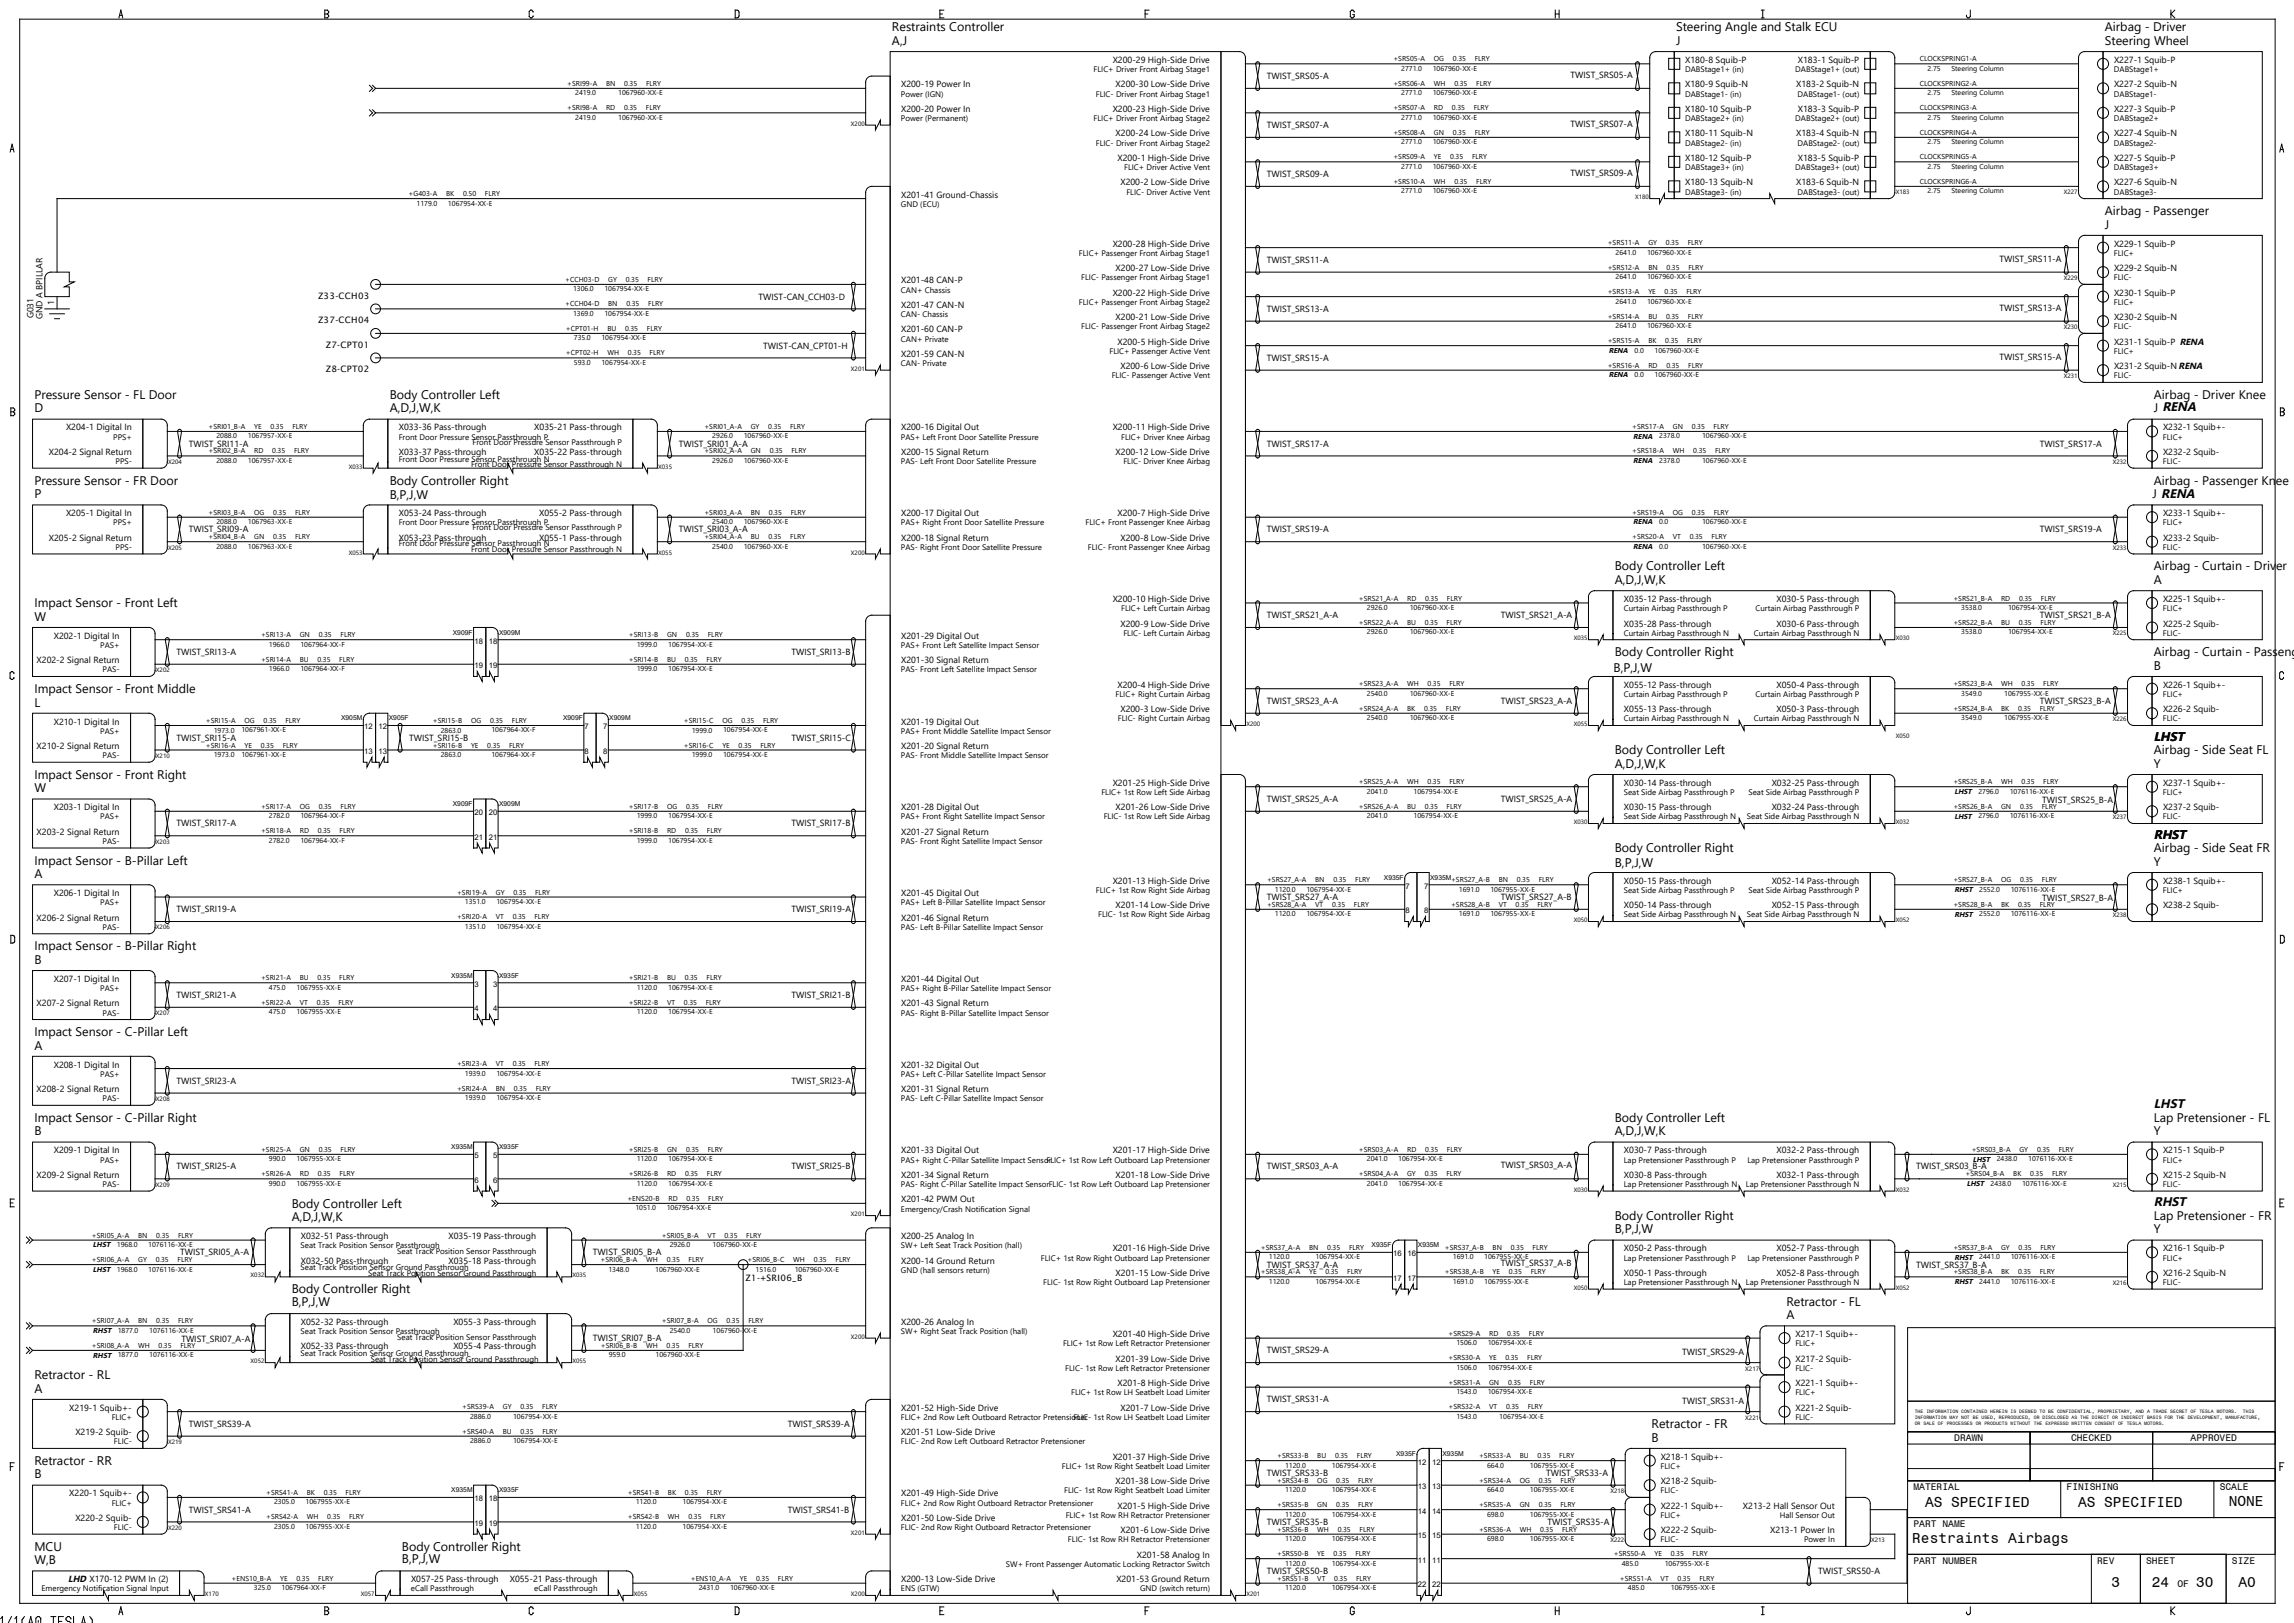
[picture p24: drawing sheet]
<svg xmlns="http://www.w3.org/2000/svg" width="1189mm" height="841mm" viewBox="0 0 1189 841" stroke-linecap="round" stroke-linejoin="round" font-family="sans-serif">
<defs><g id="words">
<g font-size="7.5">
<text x="998" y="781">AS SPECIFIED</text>
<text x="1077" y="781">AS SPECIFIED</text>
<text x="1155" y="781">NONE</text>
<text x="991" y="799">Restraints Airbags</text>
<text x="1094" y="822">3</text>
<text x="1115" y="822">24</text>
<text x="1138" y="822">30</text>
<text x="1160" y="822">A0</text>
</g>
<g font-size="6.6">
<text x="1116" y="384">LHST</text>
<text x="1116" y="435">RHST</text>
<text x="1116" y="574">LHST</text>
<text x="1116" y="625">RHST</text>
</g>
<g font-size="6.5">
<text x="462" y="16">Restraints Controller</text>
<text x="869" y="16">Steering Angle and Stalk ECU</text>
<text x="1091" y="16">Airbag - Driver</text>
<text x="462" y="23">A,J</text>
<text x="869" y="23">J</text>
<text x="1091" y="23">Steering Wheel</text>
<text x="1091" y="111">Airbag - Passenger</text>
<text x="1091" y="118">J</text>
<text x="18" y="207">Pressure Sensor - FL Door</text>
<text x="202" y="207">Body Controller Left</text>
<text x="1116" y="207">Airbag - Driver Knee</text>
<text x="18" y="214">D</text>
<text x="202" y="214">A,D,J,W,K</text>
<text x="1116" y="214">J RENA</text>
<text x="18" y="251">Pressure Sensor - FR Door</text>
<text x="202" y="251">Body Controller Right</text>
<text x="1116" y="251">Airbag - Passenger Knee</text>
<text x="18" y="258">P</text>
<text x="202" y="259">B,P,J,W</text>
<text x="1116" y="258">J RENA</text>
<text x="837" y="296">Body Controller Left</text>
<text x="1116" y="296">Airbag - Curtain - Driver</text>
<text x="837" y="303">A,D,J,W,K</text>
<text x="1116" y="303">A</text>
<text x="18" y="315">Impact Sensor - Front Left</text>
<text x="18" y="322">W</text>
<text x="837" y="340">Body Controller Right</text>
<text x="1116" y="340">Airbag - Curtain - Passeng</text>
<text x="1116" y="347">B</text>
<text x="836" y="348">B,P,J,W</text>
<text x="18" y="359">Impact Sensor - Front Middle</text>
<text x="18" y="366">L</text>
<text x="837" y="391">Body Controller Left</text>
<text x="1116" y="391">Airbag - Side Seat FL</text>
<text x="837" y="398">A,D,J,W,K</text>
<text x="1116" y="398">Y</text>
<text x="18" y="404">Impact Sensor - Front Right</text>
<text x="18" y="411">W</text>
<text x="837" y="442">Body Controller Right</text>
<text x="1116" y="442">Airbag - Side Seat FR</text>
<text x="18" y="448">Impact Sensor - B-Pillar Left</text>
<text x="837" y="449">B,P,J,W</text>
<text x="1116" y="449">Y</text>
<text x="18" y="455">A</text>
<text x="18" y="492">Impact Sensor - B-Pillar Right</text>
<text x="18" y="499">B</text>
<text x="18" y="537">Impact Sensor - C-Pillar Left</text>
<text x="18" y="544">A</text>
<text x="18" y="581">Impact Sensor - C-Pillar Right</text>
<text x="837" y="581">Body Controller Left</text>
<text x="1116" y="581">Lap Pretensioner - FL</text>
<text x="18" y="588">B</text>
<text x="837" y="588">A,D,J,W,K</text>
<text x="1116" y="588">Y</text>
<text x="151" y="626">Body Controller Left</text>
<text x="151" y="633">A,D,J,W,K</text>
<text x="837" y="632">Body Controller Right</text>
<text x="1116" y="632">Lap Pretensioner - FR</text>
<text x="837" y="639">B,P,J,W</text>
<text x="1116" y="639">Y</text>
<text x="151" y="670">Body Controller Right</text>
<text x="151" y="677">B,P,J,W</text>
<text x="926" y="677">Retractor - FL</text>
<text x="926" y="684">A</text>
<text x="18" y="715">Retractor - RL</text>
<text x="18" y="722">A</text>
<text x="856" y="740">Retractor - FR</text>
<text x="856" y="747">B</text>
<text x="18" y="759">Retractor - RR</text>
<text x="18" y="766">B</text>
<text x="18" y="804">MCU</text>
<text x="208" y="804">Body Controller Right</text>
<text x="208" y="810">B,P,J,W</text>
<text x="18" y="811">W,B</text>
</g>
<g font-size="5">
<text x="1013" y="747">DRAWN</text>
<text x="1073" y="747">CHECKED</text>
<text x="1135" y="747">APPROVED</text>
<text x="992" y="772">MATERIAL</text>
<text x="1071" y="772">FINISHING</text>
<text x="1150" y="772">SCALE</text>
<text x="992" y="791">PART NAME</text>
<text x="992" y="810">PART NUMBER</text>
<text x="1087" y="810">REV</text>
<text x="1112" y="810">SHEET</text>
<text x="1157" y="810">SIZE</text>
<text x="1128" y="822">OF</text>
</g>
<text font-size="4.7" x="35" y="820">LHD X170-12 PWM In (2)</text>
<g font-size="4.6">
<text x="577" y="33">X200-29 High-Side Drive</text>
<text x="873" y="33">X180-8 Squib-P</text>
<text x="932" y="33">X183-1 Squib-P</text>
<text x="1096" y="33">X227-1 Squib-P</text>
<text x="657" y="41">TWIST_SRS05-A</text>
<text x="814" y="40">TWIST_SRS05-A</text>
<text x="467" y="45">X200-19 Power In</text>
<text x="578" y="45">X200-30 Low-Side Drive</text>
<text x="873" y="45">X180-9 Squib-N</text>
<text x="931" y="45">X183-2 Squib-N</text>
<text x="1096" y="45">X227-2 Squib-N</text>
<text x="467" y="58">X200-20 Power In</text>
<text x="577" y="58">X200-23 High-Side Drive</text>
<text x="873" y="58">X180-10 Squib-P</text>
<text x="932" y="58">X183-3 Squib-P</text>
<text x="1096" y="58">X227-3 Squib-P</text>
<text x="814" y="66">TWIST_SRS07-A</text>
<text x="578" y="71">X200-24 Low-Side Drive</text>
<text x="657" y="66">TWIST_SRS07-A</text>
<text x="873" y="71">X180-11 Squib-N</text>
<text x="931" y="71">X183-4 Squib-N</text>
<text x="1096" y="71">X227-4 Squib-N</text>
<text x="579" y="83">X200-1 High-Side Drive</text>
<text x="873" y="83">X180-12 Squib-P</text>
<text x="932" y="83">X183-5 Squib-P</text>
<text x="1096" y="83">X227-5 Squib-P</text>
<text x="657" y="92">TWIST_SRS09-A</text>
<text x="814" y="91">TWIST_SRS09-A</text>
<text x="581" y="96">X200-2 Low-Side Drive</text>
<text x="873" y="96">X180-13 Squib-N</text>
<text x="931" y="96">X183-6 Squib-N</text>
<text x="1096" y="96">X227-6 Squib-N</text>
<text x="467" y="102">X201-41 Ground-Chassis</text>
<text x="577" y="128">X200-28 High-Side Drive</text>
<text x="1096" y="128">X229-1 Squib-P</text>
<text x="657" y="136">TWIST_SRS11-A</text>
<text x="1036" y="136">TWIST_SRS11-A</text>
<text x="578" y="141">X200-27 Low-Side Drive</text>
<text x="1096" y="141">X229-2 Squib-N</text>
<text x="467" y="147">X201-48 CAN-P</text>
<text x="165" y="155">Z33-CCH03</text>
<text x="393" y="155">TWIST-CAN_CCH03-D</text>
<text x="577" y="153">X200-22 High-Side Drive</text>
<text x="1096" y="153">X230-1 Squib-P</text>
<text x="28" y="158" transform="rotate(-90 28 158)">1</text>
<text x="467" y="160">X201-47 CAN-N</text>
<text x="657" y="162">TWIST_SRS13-A</text>
<text x="1036" y="161">TWIST_SRS13-A</text>
<text x="17" y="165" transform="rotate(-90 17 165)">G031</text>
<text x="22" y="165" transform="rotate(-90 22 165)">GND A BPILLAR</text>
<text x="165" y="167">Z37-CCH04</text>
<text x="578" y="166">X200-21 Low-Side Drive</text>
<text x="1096" y="166">X230-2 Squib-N</text>
<text x="467" y="172">X201-60 CAN-P</text>
<text x="579" y="179">X200-5 High-Side Drive</text>
<text x="1096" y="179">X231-1 Squib-P RENA</text>
<text x="169" y="180">Z7-CPT01</text>
<text x="396" y="181">TWIST-CAN_CPT01-H</text>
<text x="467" y="185">X201-59 CAN-N</text>
<text x="581" y="191">X200-6 Low-Side Drive</text>
<text x="657" y="187">TWIST_SRS15-A</text>
<text x="1036" y="186">TWIST_SRS15-A</text>
<text x="1096" y="191">X231-2 Squib-NRENA</text>
<text x="169" y="193">Z8-CPT02</text>
<text x="34" y="223">X204-1 Digital In</text>
<text x="207" y="223">X033-36 Pass-through</text>
<text x="277" y="223">X035-21 Pass-through</text>
<text x="467" y="223">X200-16 Digital Out</text>
<text x="577" y="223">X200-11 High-Side Drive</text>
<text x="1121" y="223">X232-1 Squib+-</text>
<text x="98" y="231">TWIST_SRI11-A</text>
<text x="352" y="231">TWIST_SRI01_A-A</text>
<text x="657" y="231">TWIST_SRS17-A</text>
<text x="1057" y="231">TWIST_SRS17-A</text>
<text x="25" y="236">X204-2 Signal Return</text>
<text x="207" y="236">X033-37 Pass-through</text>
<text x="277" y="236">X035-22 Pass-through</text>
<text x="467" y="236">X200-15 Signal Return</text>
<text x="578" y="236">X200-12 Low-Side Drive</text>
<text x="1121" y="236">X232-2 Squib-</text>
<text x="34" y="268">X205-1 Digital In</text>
<text x="207" y="268">X053-24 Pass-through</text>
<text x="279" y="268">X055-2 Pass-through</text>
<text x="467" y="268">X200-17 Digital Out</text>
<text x="579" y="268">X200-7 High-Side Drive</text>
<text x="1121" y="268">X233-1 Squib+-</text>
<text x="98" y="276">TWIST_SRI09-A</text>
<text x="352" y="276">TWIST_SRI03_A-A</text>
<text x="657" y="276">TWIST_SRS19-A</text>
<text x="1057" y="276">TWIST_SRS19-A</text>
<text x="25" y="280">X205-2 Signal Return</text>
<text x="207" y="280">X053-23 Pass-through</text>
<text x="279" y="280">X055-1 Pass-through</text>
<text x="467" y="280">X200-18 Signal Return</text>
<text x="581" y="280">X200-8 Low-Side Drive</text>
<text x="1121" y="280">X233-2 Squib-</text>
<text x="577" y="312">X200-10 High-Side Drive</text>
<text x="842" y="312">X035-12 Pass-through</text>
<text x="921" y="312">X030-5 Pass-through</text>
<text x="1121" y="312">X225-1 Squib+-</text>
<text x="657" y="320">TWIST_SRS21_A-A</text>
<text x="778" y="320">TWIST_SRS21_A-A</text>
<text x="1057" y="320">TWIST_SRS21_B-A</text>
<text x="581" y="325">X200-9 Low-Side Drive</text>
<text x="842" y="325">X035-28 Pass-through</text>
<text x="921" y="325">X030-6 Pass-through</text>
<text x="1121" y="325">X225-2 Squib-</text>
<text x="28" y="331">X202-1 Digital In</text>
<text x="467" y="331">X201-29 Digital Out</text>
<text x="91" y="339">TWIST_SRI13-A</text>
<text x="410" y="339">TWIST_SRI13-B</text>
<text x="19" y="344">X202-2 Signal Return</text>
<text x="467" y="344">X201-30 Signal Return</text>
<text x="579" y="356">X200-4 High-Side Drive</text>
<text x="842" y="356">X055-12 Pass-through</text>
<text x="921" y="356">X050-4 Pass-through</text>
<text x="1121" y="356">X226-1 Squib+-</text>
<text x="657" y="365">TWIST_SRS23_A-A</text>
<text x="778" y="365">TWIST_SRS23_A-A</text>
<text x="1057" y="365">TWIST_SRS23_B-A</text>
<text x="581" y="369">X200-3 Low-Side Drive</text>
<text x="842" y="369">X055-13 Pass-through</text>
<text x="921" y="369">X050-3 Pass-through</text>
<text x="1121" y="369">X226-2 Squib-</text>
<text x="28" y="375">X210-1 Digital In</text>
<text x="467" y="375">X201-19 Digital Out</text>
<text x="91" y="384">TWIST_SRI15-A</text>
<text x="212" y="384">TWIST_SRI15-B</text>
<text x="410" y="384">TWIST_SRI15-C</text>
<text x="19" y="388">X210-2 Signal Return</text>
<text x="467" y="388">X201-20 Signal Return</text>
<text x="577" y="407">X201-25 High-Side Drive</text>
<text x="842" y="407">X030-14 Pass-through</text>
<text x="918" y="407">X032-25 Pass-through</text>
<text x="1121" y="407">X237-1 Squib+-</text>
<text x="28" y="420">X203-1 Digital In</text>
<text x="467" y="420">X201-28 Digital Out</text>
<text x="578" y="420">X201-26 Low-Side Drive</text>
<text x="657" y="416">TWIST_SRS25_A-A</text>
<text x="778" y="416">TWIST_SRS25_A-A</text>
<text x="842" y="420">X030-15 Pass-through</text>
<text x="918" y="420">X032-24 Pass-through</text>
<text x="1058" y="416">TWIST_SRS25_B-A</text>
<text x="1121" y="420">X237-2 Squib-</text>
<text x="91" y="428">TWIST_SRI17-A</text>
<text x="410" y="428">TWIST_SRI17-B</text>
<text x="19" y="433">X203-2 Signal Return</text>
<text x="467" y="433">X201-27 Signal Return</text>
<text x="577" y="458">X201-13 High-Side Drive</text>
<text x="842" y="458">X050-15 Pass-through</text>
<text x="918" y="458">X052-14 Pass-through</text>
<text x="1121" y="458">X238-1 Squib+-</text>
<text x="28" y="464">X206-1 Digital In</text>
<text x="467" y="464">X201-45 Digital Out</text>
<text x="657" y="466">TWIST_SRS27_A-A</text>
<text x="778" y="466">TWIST_SRS27_A-B</text>
<text x="1058" y="467">TWIST_SRS27_B-A</text>
<text x="91" y="473">TWIST_SRI19-A</text>
<text x="410" y="473">TWIST_SRI19-A</text>
<text x="578" y="471">X201-14 Low-Side Drive</text>
<text x="842" y="471">X050-14 Pass-through</text>
<text x="918" y="471">X052-15 Pass-through</text>
<text x="1121" y="471">X238-2 Squib-</text>
<text x="19" y="477">X206-2 Signal Return</text>
<text x="467" y="477">X201-46 Signal Return</text>
<text x="28" y="509">X207-1 Digital In</text>
<text x="467" y="509">X201-44 Digital Out</text>
<text x="19" y="521">X207-2 Signal Return</text>
<text x="91" y="517">TWIST_SRI21-A</text>
<text x="410" y="517">TWIST_SRI21-B</text>
<text x="467" y="521">X201-43 Signal Return</text>
<text x="28" y="553">X208-1 Digital In</text>
<text x="467" y="553">X201-32 Digital Out</text>
<text x="91" y="562">TWIST_SRI23-A</text>
<text x="410" y="562">TWIST_SRI23-A</text>
<text x="19" y="566">X208-2 Signal Return</text>
<text x="467" y="566">X201-31 Signal Return</text>
<text x="28" y="598">X209-1 Digital In</text>
<text x="467" y="598">X201-33 Digital Out</text>
<text x="577" y="598">X201-17 High-Side Drive</text>
<text x="842" y="598">X030-7 Pass-through</text>
<text x="921" y="598">X032-2 Pass-through</text>
<text x="1121" y="598">X215-1 Squib-P</text>
<text x="778" y="605">TWIST_SRS03_A-A</text>
<text x="19" y="610">X209-2 Signal Return</text>
<text x="91" y="606">TWIST_SRI25-A</text>
<text x="410" y="606">TWIST_SRI25-B</text>
<text x="467" y="610">X201-34 Signal Return</text>
<text x="578" y="610">X201-18 Low-Side Drive</text>
<text x="657" y="606">TWIST_SRS03_A-A</text>
<text x="842" y="610">X030-8 Pass-through</text>
<text x="921" y="610">X032-1 Pass-through</text>
<text x="993" y="606">TWIST_SRS03_B-A</text>
<text x="1121" y="610">X215-2 Squib-N</text>
<text x="467" y="623">X201-42 PWM Out</text>
<text x="156" y="642">X032-51 Pass-through</text>
<text x="232" y="642">X035-19 Pass-through</text>
<text x="467" y="642">X200-25 Analog In</text>
<text x="93" y="650">TWIST_SRI05_A-A</text>
<text x="307" y="650">TWIST_SRI05_B-A</text>
<text x="577" y="648">X201-16 High-Side Drive</text>
<text x="842" y="648">X050-2 Pass-through</text>
<text x="921" y="648">X052-7 Pass-through</text>
<text x="1121" y="648">X216-1 Squib-P</text>
<text x="156" y="655">X032-50 Pass-through</text>
<text x="232" y="655">X035-18 Pass-through</text>
<text x="467" y="655">X200-14 Ground Return</text>
<text x="657" y="657">TWIST_SRS37_A-A</text>
<text x="778" y="656">TWIST_SRS37_A-B</text>
<text x="993" y="657">TWIST_SRS37_B-A</text>
<text x="386" y="664">Z1-+SRI06_B</text>
<text x="578" y="661">X201-15 Low-Side Drive</text>
<text x="842" y="661">X050-1 Pass-through</text>
<text x="921" y="661">X052-8 Pass-through</text>
<text x="1121" y="661">X216-2 Squib-N</text>
<text x="156" y="687">X052-32 Pass-through</text>
<text x="235" y="687">X055-3 Pass-through</text>
<text x="467" y="687">X200-26 Analog In</text>
<text x="94" y="696">TWIST_SRI07_A-A</text>
<text x="307" y="695">TWIST_SRI07_B-A</text>
<text x="577" y="693">X201-40 High-Side Drive</text>
<text x="930" y="693">X217-1 Squib+-</text>
<text x="156" y="699">X052-33 Pass-through</text>
<text x="235" y="699">X055-4 Pass-through</text>
<text x="657" y="701">TWIST_SRS29-A</text>
<text x="872" y="702">TWIST_SRS29-A</text>
<text x="578" y="706">X201-39 Low-Side Drive</text>
<text x="930" y="706">X217-2 Squib-</text>
<text x="579" y="718">X201-8 High-Side Drive</text>
<text x="930" y="718">X221-1 Squib+-</text>
<text x="36" y="731">X219-1 Squib+-</text>
<text x="467" y="731">X201-52 High-Side Drive</text>
<text x="581" y="731">X201-7 Low-Side Drive</text>
<text x="657" y="727">TWIST_SRS31-A</text>
<text x="872" y="727">TWIST_SRS31-A</text>
<text x="930" y="731">X221-2 Squib-</text>
<text x="39" y="744">X219-2 Squib-</text>
<text x="98" y="739">TWIST_SRS39-A</text>
<text x="408" y="739">TWIST_SRS39-A</text>
<text x="467" y="744">X201-51 Low-Side Drive</text>
<text x="577" y="756">X201-37 High-Side Drive</text>
<text x="861" y="756">X218-1 Squib+-</text>
<text x="657" y="765">TWIST_SRS33-B</text>
<text x="801" y="765">TWIST_SRS33-A</text>
<text x="578" y="769">X201-38 Low-Side Drive</text>
<text x="861" y="769">X218-2 Squib-</text>
<text x="36" y="775">X220-1 Squib+-</text>
<text x="467" y="775">X201-49 High-Side Drive</text>
<text x="98" y="784">TWIST_SRS41-A</text>
<text x="408" y="784">TWIST_SRS41-B</text>
<text x="579" y="782">X201-5 High-Side Drive</text>
<text x="861" y="782">X222-1 Squib+-</text>
<text x="903" y="782">X213-2 Hall Sensor Out</text>
<text x="39" y="788">X220-2 Squib-</text>
<text x="467" y="788">X201-50 Low-Side Drive</text>
<text x="657" y="790">TWIST_SRS35-B</text>
<text x="802" y="790">TWIST_SRS35-A</text>
<text x="581" y="794">X201-6 Low-Side Drive</text>
<text x="861" y="794">X222-2 Squib-</text>
<text x="917" y="794">X213-1 Power In</text>
<text x="589" y="807">X201-58 Analog In</text>
<text x="657" y="816">TWIST_SRS50-B</text>
<text x="942" y="816">TWIST_SRS50-A</text>
<text x="213" y="820">X057-25 Pass-through</text>
<text x="264" y="820">X055-21 Pass-through</text>
<text x="467" y="820">X200-13 Low-Side Drive</text>
<text x="579" y="820">X201-53 Ground Return</text>
</g>
<g font-size="4.2">
<text x="567" y="37">FLIC+ Driver Front Airbag Stage1</text>
<text x="873" y="37">DABStage1+ (in)</text>
<text x="930" y="37">DABStage1+ (out)</text>
<text x="1096" y="37">DABStage1+</text>
<text x="467" y="50">Power (IGN)</text>
<text x="568" y="50">FLIC- Driver Front Airbag Stage1</text>
<text x="873" y="50">DABStage1- (in)</text>
<text x="932" y="50">DABStage1- (out)</text>
<text x="1096" y="50">DABStage1-</text>
<text x="467" y="63">Power (Permanent)</text>
<text x="567" y="63">FLIC+ Driver Front Airbag Stage2</text>
<text x="873" y="63">DABStage2+ (in)</text>
<text x="930" y="63">DABStage2+ (out)</text>
<text x="1096" y="63">DABStage2+</text>
<text x="568" y="75">FLIC- Driver Front Airbag Stage2</text>
<text x="873" y="75">DABStage2- (in)</text>
<text x="932" y="75">DABStage2- (out)</text>
<text x="1096" y="75">DABStage2-</text>
<text x="583" y="88">FLIC+ Driver Active Vent</text>
<text x="873" y="88">DABStage3+ (in)</text>
<text x="930" y="88">DABStage3+ (out)</text>
<text x="1096" y="88">DABStage3+</text>
<text x="584" y="101">FLIC- Driver Active Vent</text>
<text x="873" y="101">DABStage3- (in)</text>
<text x="932" y="101">DABStage3- (out)</text>
<text x="1096" y="101">DABStage3-</text>
<text x="467" y="107">GND (ECU)</text>
<text x="559" y="133">FLIC+ Passenger Front Airbag Stage1</text>
<text x="1096" y="133">FLIC+</text>
<text x="560" y="145">FLIC- Passenger Front Airbag Stage1</text>
<text x="1096" y="145">FLIC-</text>
<text x="467" y="152">CAN+ Chassis</text>
<text x="559" y="158">FLIC+ Passenger Front Airbag Stage2</text>
<text x="1096" y="158">FLIC+</text>
<text x="467" y="164">CAN- Chassis</text>
<text x="560" y="171">FLIC- Passenger Front Airbag Stage2</text>
<text x="1096" y="171">FLIC-</text>
<text x="467" y="177">CAN+ Private</text>
<text x="575" y="183">FLIC+ Passenger Active Vent</text>
<text x="1096" y="183">FLIC+</text>
<text x="467" y="190">CAN- Private</text>
<text x="576" y="196">FLIC- Passenger Active Vent</text>
<text x="1096" y="196">FLIC-</text>
<text x="59" y="228">PPS+</text>
<text x="207" y="228">Front Door Pressure Sensor Passthrough P</text>
<text x="467" y="228">PAS+ Left Front Door Satellite Pressure</text>
<text x="581" y="228">FLIC+ Driver Knee Airbag</text>
<text x="1121" y="228">FLIC+</text>
<text x="245" y="230">Front Door Pressure Sensor Passthrough P</text>
<text x="207" y="239">Front Door Pressure Sensor Passthrough N</text>
<text x="60" y="241">PPS-</text>
<text x="244" y="242">Front Door Pressure Sensor Passthrough N</text>
<text x="467" y="241">PAS- Left Front Door Satellite Pressure</text>
<text x="582" y="241">FLIC- Driver Knee Airbag</text>
<text x="1121" y="241">FLIC-</text>
<text x="59" y="272">PPS+</text>
<text x="207" y="272">Front Door Pressure Sensor Passthrough P</text>
<text x="245" y="275">Front Door Pressure Sensor Passthrough P</text>
<text x="467" y="272">PAS+ Right Front Door Satellite Pressure</text>
<text x="563" y="272">FLIC+ Front Passenger Knee Airbag</text>
<text x="1121" y="272">FLIC+</text>
<text x="60" y="285">PPS-</text>
<text x="207" y="283">Front Door Pressure Sensor Passthrough N</text>
<text x="244" y="286">Front Door Pressure Sensor Passthrough N</text>
<text x="467" y="285">PAS- Right Front Door Satellite Pressure</text>
<text x="564" y="285">FLIC- Front Passenger Knee Airbag</text>
<text x="1121" y="285">FLIC-</text>
<text x="581" y="317">FLIC+ Left Curtain Airbag</text>
<text x="842" y="317">Curtain Airbag Passthrough P</text>
<text x="910" y="317">Curtain Airbag Passthrough P</text>
<text x="1121" y="317">FLIC+</text>
<text x="582" y="329">FLIC- Left Curtain Airbag</text>
<text x="842" y="329">Curtain Airbag Passthrough N</text>
<text x="909" y="329">Curtain Airbag Passthrough N</text>
<text x="1121" y="329">FLIC-</text>
<text x="52" y="336">PAS+</text>
<text x="467" y="336">PAS+ Front Left Satellite Impact Sensor</text>
<text x="53" y="348">PAS-</text>
<text x="467" y="348">PAS- Front Left Satellite Impact Sensor</text>
<text x="578" y="361">FLIC+ Right Curtain Airbag</text>
<text x="842" y="361">Curtain Airbag Passthrough P</text>
<text x="910" y="361">Curtain Airbag Passthrough P</text>
<text x="1121" y="361">FLIC+</text>
<text x="579" y="374">FLIC- Right Curtain Airbag</text>
<text x="842" y="374">Curtain Airbag Passthrough N</text>
<text x="909" y="374">Curtain Airbag Passthrough N</text>
<text x="1121" y="374">FLIC-</text>
<text x="52" y="380">PAS+</text>
<text x="467" y="380">PAS+ Front Middle Satellite Impact Sensor</text>
<text x="53" y="393">PAS-</text>
<text x="467" y="393">PAS- Front Middle Satellite Impact Sensor</text>
<text x="571" y="412">FLIC+ 1st Row Left Side Airbag</text>
<text x="842" y="412">Seat Side Airbag Passthrough P</text>
<text x="906" y="412">Seat Side Airbag Passthrough P</text>
<text x="1121" y="412">FLIC+</text>
<text x="52" y="425">PAS+</text>
<text x="467" y="425">PAS+ Front Right Satellite Impact Sensor</text>
<text x="572" y="425">FLIC- 1st Row Left Side Airbag</text>
<text x="842" y="425">Seat Side Airbag Passthrough N</text>
<text x="905" y="425">Seat Side Airbag Passthrough N</text>
<text x="1121" y="425">FLIC-</text>
<text x="53" y="437">PAS-</text>
<text x="467" y="437">PAS- Front Right Satellite Impact Sensor</text>
<text x="568" y="463">FLIC+ 1st Row Right Side Airbag</text>
<text x="842" y="463">Seat Side Airbag Passthrough P</text>
<text x="906" y="463">Seat Side Airbag Passthrough P</text>
<text x="1121" y="463">FLIC+</text>
<text x="52" y="469">PAS+</text>
<text x="467" y="469">PAS+ Left B-Pillar Satellite Impact Sensor</text>
<text x="569" y="475">FLIC- 1st Row Right Side Airbag</text>
<text x="842" y="475">Seat Side Airbag Passthrough N</text>
<text x="905" y="475">Seat Side Airbag Passthrough N</text>
<text x="53" y="482">PAS-</text>
<text x="467" y="482">PAS- Left B-Pillar Satellite Impact Sensor</text>
<text x="52" y="514">PAS+</text>
<text x="467" y="514">PAS+ Right B-Pillar Satellite Impact Sensor</text>
<text x="53" y="526">PAS-</text>
<text x="467" y="526">PAS- Right B-Pillar Satellite Impact Sensor</text>
<text x="52" y="558">PAS+</text>
<text x="467" y="558">PAS+ Left C-Pillar Satellite Impact Sensor</text>
<text x="53" y="571">PAS-</text>
<text x="467" y="571">PAS- Left C-Pillar Satellite Impact Sensor</text>
<text x="52" y="602">PAS+</text>
<text x="467" y="602">PAS+ Right C-Pillar Satellite Impact Sensor</text>
<text x="542" y="602">FLIC+ 1st Row Left Outboard Lap Pretensioner</text>
<text x="842" y="602">Lap Pretensioner Passthrough P</text>
<text x="906" y="602">Lap Pretensioner Passthrough P</text>
<text x="1121" y="602">FLIC+</text>
<text x="53" y="615">PAS-</text>
<text x="467" y="615">PAS- Right C-Pillar Satellite Impact SensorFLIC- 1st Row Left Outboard Lap Pretensioner</text>
<text x="842" y="615">Lap Pretensioner Passthrough N</text>
<text x="905" y="615">Lap Pretensioner Passthrough N</text>
<text x="1121" y="615">FLIC-</text>
<text x="467" y="628">Emergency/Crash Notification Signal</text>
<text x="156" y="647">Seat Track Position Sensor Passthrough</text>
<text x="467" y="647">SW+ Left Seat Track Position (hall)</text>
<text x="206" y="650">Seat Track Position Sensor Passthrough</text>
<text x="539" y="653">FLIC+ 1st Row Right Outboard Lap Pretensioner</text>
<text x="842" y="653">Lap Pretensioner Passthrough P</text>
<text x="906" y="653">Lap Pretensioner Passthrough P</text>
<text x="1121" y="653">FLIC+</text>
<text x="156" y="658">Seat Track Position Sensor Ground Passthrough</text>
<text x="467" y="660">GND (hall sensors return)</text>
<text x="191" y="661">Seat Track Position Sensor Ground Passthrough</text>
<text x="541" y="666">FLIC- 1st Row Right Outboard Lap Pretensioner</text>
<text x="842" y="666">Lap Pretensioner Passthrough N</text>
<text x="905" y="666">Lap Pretensioner Passthrough N</text>
<text x="1121" y="666">FLIC-</text>
<text x="156" y="691">Seat Track Position Sensor Passthrough</text>
<text x="206" y="694">Seat Track Position Sensor Passthrough</text>
<text x="467" y="691">SW+ Right Seat Track Position (hall)</text>
<text x="551" y="698">FLIC+ 1st Row Left Retractor Pretensioner</text>
<text x="930" y="698">FLIC+</text>
<text x="156" y="703">Seat Track Position Sensor Ground Passthrough</text>
<text x="192" y="706">Seat Track Position Sensor Ground Passthrough</text>
<text x="552" y="710">FLIC- 1st Row Left Retractor Pretensioner</text>
<text x="930" y="710">FLIC-</text>
<text x="555" y="723">FLIC+ 1st Row LH Seatbelt Load Limiter</text>
<text x="930" y="723">FLIC+</text>
<text x="58" y="736">FLIC+</text>
<text x="467" y="736">FLIC+ 2nd Row Left Outboard Retractor Pretensioner</text>
<text x="556" y="736">FLIC- 1st Row LH Seatbelt Load Limiter</text>
<text x="930" y="736">FLIC-</text>
<text x="59" y="748">FLIC-</text>
<text x="467" y="748">FLIC- 2nd Row Left Outboard Retractor Pretensioner</text>
<text x="550" y="761">FLIC+ 1st Row Right Seatbelt Load Limiter</text>
<text x="861" y="761">FLIC+</text>
<text x="552" y="774">FLIC- 1st Row Right Seatbelt Load Limiter</text>
<text x="861" y="774">FLIC-</text>
<text x="58" y="780">FLIC+</text>
<text x="467" y="780">FLIC+ 2nd Row Right Outboard Retractor Pretensioner</text>
<text x="552" y="787">FLIC+ 1st Row RH Retractor Pretensioner</text>
<text x="861" y="787">FLIC+</text>
<text x="922" y="787">Hall Sensor Out</text>
<text x="59" y="793">FLIC-</text>
<text x="467" y="793">FLIC- 2nd Row Right Outboard Retractor Pretensioner</text>
<text x="553" y="799">FLIC- 1st Row RH Retractor Pretensioner</text>
<text x="861" y="799">FLIC-</text>
<text x="935" y="799">Power In</text>
<text x="521" y="812">SW+ Front Passenger Automatic Locking Retractor Switch</text>
<text x="22" y="825">Emergency Notification Signal Input</text>
<text x="213" y="825">eCall Passthrough</text>
<text x="277" y="825">eCall Passthrough</text>
<text x="467" y="825">ENS (GTW)</text>
<text x="591" y="825">GND (switch return)</text>
</g>
<g font-size="4">
<text x="246" y="333">18</text>
<text x="253" y="333">18</text>
<text x="246" y="346">19</text>
<text x="253" y="346">19</text>
<text x="189" y="378">12</text>
<text x="196" y="378">12</text>
<text x="303" y="378">7</text>
<text x="313" y="378">7</text>
<text x="189" y="391">13</text>
<text x="196" y="391">13</text>
<text x="303" y="391">8</text>
<text x="313" y="391">8</text>
<text x="246" y="422">20</text>
<text x="253" y="422">20</text>
<text x="246" y="435">21</text>
<text x="253" y="435">21</text>
<text x="728" y="460">7</text>
<text x="738" y="460">7</text>
<text x="728" y="473">8</text>
<text x="738" y="473">8</text>
<text x="246" y="511">3</text>
<text x="256" y="511">3</text>
<text x="246" y="524">4</text>
<text x="256" y="524">4</text>
<text x="246" y="600">5</text>
<text x="256" y="600">5</text>
<text x="246" y="613">6</text>
<text x="256" y="613">6</text>
<text x="722" y="651">16</text>
<text x="729" y="651">16</text>
<text x="722" y="664">17</text>
<text x="729" y="664">17</text>
<text x="735" y="759">12</text>
<text x="742" y="759">12</text>
<text x="735" y="772">13</text>
<text x="742" y="772">13</text>
<text x="246" y="778">18</text>
<text x="253" y="778">18</text>
<text x="735" y="784">14</text>
<text x="742" y="784">14</text>
<text x="246" y="791">19</text>
<text x="253" y="791">19</text>
<text x="735" y="797">15</text>
<text x="742" y="797">15</text>
<text x="735" y="810">11</text>
<text x="742" y="810">11</text>
<text x="735" y="822">22</text>
<text x="742" y="822">22</text>
</g>
<g font-size="3.8">
<text x="834" y="183">RENA</text>
<text x="834" y="196">RENA</text>
<text x="846" y="227">RENA</text>
<text x="846" y="240">RENA</text>
<text x="846" y="272">RENA</text>
<text x="846" y="284">RENA</text>
<text x="1013" y="411">LHST</text>
<text x="1013" y="424">LHST</text>
<text x="1013" y="462">RHST</text>
<text x="1013" y="475">RHST</text>
<text x="1022" y="602">LHST</text>
<text x="1019" y="615">LHST</text>
<text x="48" y="646">LHST</text>
<text x="1013" y="653">RHST</text>
<text x="48" y="659">LHST</text>
<text x="1013" y="665">RHST</text>
<text x="48" y="691">RHST</text>
<text x="48" y="704">RHST</text>
</g>
<g font-size="3.7">
<text x="722" y="32">+SRS05-A</text>
<text x="743" y="32">OG</text>
<text x="753" y="32">0.35</text>
<text x="764" y="32">FLRY</text>
<text x="995" y="32">CLOCKSPRING1-A</text>
<text x="726" y="37">2771.0</text>
<text x="742" y="37">1067960-XX-E</text>
<text x="999" y="37">2.75</text>
<text x="1011" y="37">Steering Column</text>
<text x="294" y="45">+SRI99-A</text>
<text x="314" y="45">BN</text>
<text x="323" y="45">0.35</text>
<text x="335" y="45">FLRY</text>
<text x="722" y="45">+SRS06-A</text>
<text x="743" y="45">WH</text>
<text x="754" y="45">0.35</text>
<text x="765" y="45">FLRY</text>
<text x="995" y="45">CLOCKSPRING2-A</text>
<text x="298" y="49">2419.0</text>
<text x="320" y="49">1067960-XX-E</text>
<text x="726" y="49">2771.0</text>
<text x="742" y="49">1067960-XX-E</text>
<text x="999" y="49">2.75</text>
<text x="1011" y="49">Steering Column</text>
<text x="294" y="57">+SRI98-A</text>
<text x="314" y="57">RD</text>
<text x="323" y="57">0.35</text>
<text x="335" y="57">FLRY</text>
<text x="722" y="57">+SRS07-A</text>
<text x="743" y="57">RD</text>
<text x="752" y="57">0.35</text>
<text x="764" y="57">FLRY</text>
<text x="995" y="57">CLOCKSPRING3-A</text>
<text x="298" y="62">2419.0</text>
<text x="320" y="62">1067960-XX-E</text>
<text x="726" y="62">2771.0</text>
<text x="742" y="62">1067960-XX-E</text>
<text x="999" y="62">2.75</text>
<text x="1011" y="62">Steering Column</text>
<text x="722" y="70">+SRS08-A</text>
<text x="743" y="70">GN</text>
<text x="753" y="70">0.35</text>
<text x="764" y="70">FLRY</text>
<text x="995" y="70">CLOCKSPRING4-A</text>
<text x="726" y="75">2771.0</text>
<text x="742" y="75">1067960-XX-E</text>
<text x="999" y="75">2.75</text>
<text x="1011" y="75">Steering Column</text>
<text x="722" y="83">+SRS09-A</text>
<text x="743" y="83">YE</text>
<text x="752" y="83">0.35</text>
<text x="763" y="83">FLRY</text>
<text x="995" y="83">CLOCKSPRING5-A</text>
<text x="726" y="88">2771.0</text>
<text x="742" y="88">1067960-XX-E</text>
<text x="999" y="88">2.75</text>
<text x="1011" y="88">Steering Column</text>
<text x="722" y="95">+SRS10-A</text>
<text x="743" y="95">WH</text>
<text x="754" y="95">0.35</text>
<text x="765" y="95">FLRY</text>
<text x="995" y="95">CLOCKSPRING6-A</text>
<text x="212" y="102">+G403-A</text>
<text x="231" y="102">BK</text>
<text x="240" y="102">0.50</text>
<text x="251" y="102">FLRY</text>
<text x="726" y="100">2771.0</text>
<text x="742" y="100">1067960-XX-E</text>
<text x="999" y="100">2.75</text>
<text x="1011" y="100">Steering Column</text>
<text x="216" y="107">1179.0</text>
<text x="232" y="107">1067954-XX-E</text>
<text x="833" y="127">+SRS11-A</text>
<text x="837" y="132">2641.0</text>
<text x="854" y="132">1067960-XX-E</text>
<text x="854" y="127">GY</text>
<text x="863" y="127">0.35</text>
<text x="875" y="127">FLRY</text>
<text x="833" y="140">+SRS12-A</text>
<text x="854" y="140">BN</text>
<text x="864" y="140">0.35</text>
<text x="875" y="140">FLRY</text>
<text x="293" y="146">+CCH03-D</text>
<text x="315" y="146">GY</text>
<text x="324" y="146">0.35</text>
<text x="336" y="146">FLRY</text>
<text x="837" y="145">2641.0</text>
<text x="854" y="145">1067960-XX-E</text>
<text x="297" y="151">1306.0</text>
<text x="313" y="151">1067954-XX-E</text>
<text x="833" y="152">+SRS13-A</text>
<text x="854" y="152">YE</text>
<text x="863" y="152">0.35</text>
<text x="874" y="152">FLRY</text>
<text x="293" y="159">+CCH04-D</text>
<text x="315" y="159">BN</text>
<text x="325" y="159">0.35</text>
<text x="336" y="159">FLRY</text>
<text x="837" y="157">2641.0</text>
<text x="854" y="157">1067960-XX-E</text>
<text x="297" y="164">1369.0</text>
<text x="313" y="164">1067954-XX-E</text>
<text x="833" y="165">+SRS14-A</text>
<text x="854" y="165">BU</text>
<text x="863" y="165">0.35</text>
<text x="875" y="165">FLRY</text>
<text x="293" y="171">+CPT01-H</text>
<text x="315" y="171">BU</text>
<text x="324" y="171">0.35</text>
<text x="335" y="171">FLRY</text>
<text x="837" y="170">2641.0</text>
<text x="854" y="170">1067960-XX-E</text>
<text x="297" y="176">735.0</text>
<text x="312" y="176">1067954-XX-E</text>
<text x="833" y="178">+SRS15-A</text>
<text x="854" y="178">BK</text>
<text x="863" y="178">0.35</text>
<text x="874" y="178">FLRY</text>
<text x="293" y="184">+CPT02-H</text>
<text x="315" y="184">WH</text>
<text x="325" y="184">0.35</text>
<text x="337" y="184">FLRY</text>
<text x="847" y="183">0.0</text>
<text x="857" y="183">1067960-XX-E</text>
<text x="297" y="189">593.0</text>
<text x="312" y="189">1067954-XX-E</text>
<text x="833" y="191">+SRS16-A</text>
<text x="854" y="191">RD</text>
<text x="864" y="191">0.35</text>
<text x="875" y="191">FLRY</text>
<text x="847" y="195">0.0</text>
<text x="857" y="195">1067960-XX-E</text>
<text x="108" y="222">+SRI01_B-A</text>
<text x="112" y="227">2088.0</text>
<text x="128" y="227">1067957-XX-E</text>
<text x="132" y="222">YE</text>
<text x="140" y="222">0.35</text>
<text x="152" y="222">FLRY</text>
<text x="365" y="222">+SRI01_A-A</text>
<text x="369" y="227">2926.0</text>
<text x="385" y="227">1067960-XX-E</text>
<text x="389" y="222">GY</text>
<text x="398" y="222">0.35</text>
<text x="409" y="222">FLRY</text>
<text x="846" y="222">+SRS17-A</text>
<text x="860" y="227">2378.0</text>
<text x="867" y="222">GN</text>
<text x="877" y="222">0.35</text>
<text x="882" y="227">1067960-XX-E</text>
<text x="888" y="222">FLRY</text>
<text x="108" y="235">+SRI02_B-A</text>
<text x="112" y="240">2088.0</text>
<text x="128" y="240">1067957-XX-E</text>
<text x="132" y="235">RD</text>
<text x="141" y="235">0.35</text>
<text x="152" y="235">FLRY</text>
<text x="365" y="235">+SRI02_A-A</text>
<text x="369" y="240">2926.0</text>
<text x="385" y="240">1067960-XX-E</text>
<text x="389" y="235">GN</text>
<text x="399" y="235">0.35</text>
<text x="410" y="235">FLRY</text>
<text x="846" y="235">+SRS18-A</text>
<text x="860" y="240">2378.0</text>
<text x="867" y="235">WH</text>
<text x="878" y="235">0.35</text>
<text x="882" y="240">1067960-XX-E</text>
<text x="889" y="235">FLRY</text>
<text x="108" y="267">+SRI03_B-A</text>
<text x="132" y="267">OG</text>
<text x="142" y="267">0.35</text>
<text x="153" y="267">FLRY</text>
<text x="365" y="267">+SRI03_A-A</text>
<text x="389" y="267">BN</text>
<text x="398" y="267">0.35</text>
<text x="410" y="267">FLRY</text>
<text x="846" y="267">+SRS19-A</text>
<text x="867" y="267">OG</text>
<text x="877" y="267">0.35</text>
<text x="888" y="267">FLRY</text>
<text x="112" y="272">2088.0</text>
<text x="128" y="272">1067963-XX-E</text>
<text x="369" y="272">2540.0</text>
<text x="385" y="272">1067960-XX-E</text>
<text x="860" y="272">0.0</text>
<text x="882" y="272">1067960-XX-E</text>
<text x="108" y="279">+SRI04_B-A</text>
<text x="132" y="279">GN</text>
<text x="142" y="279">0.35</text>
<text x="153" y="279">FLRY</text>
<text x="365" y="279">+SRI04_A-A</text>
<text x="389" y="279">BU</text>
<text x="398" y="279">0.35</text>
<text x="410" y="279">FLRY</text>
<text x="846" y="279">+SRS20-A</text>
<text x="867" y="279">VT</text>
<text x="876" y="279">0.35</text>
<text x="887" y="279">FLRY</text>
<text x="112" y="284">2088.0</text>
<text x="128" y="284">1067963-XX-E</text>
<text x="369" y="284">2540.0</text>
<text x="385" y="284">1067960-XX-E</text>
<text x="860" y="284">0.0</text>
<text x="882" y="284">1067960-XX-E</text>
<text x="704" y="311">+SRS21_A-A</text>
<text x="729" y="311">RD</text>
<text x="739" y="311">0.35</text>
<text x="750" y="311">FLRY</text>
<text x="1012" y="311">+SRS21_B-A</text>
<text x="1037" y="311">RD</text>
<text x="1046" y="311">0.35</text>
<text x="1058" y="311">FLRY</text>
<text x="708" y="316">2926.0</text>
<text x="731" y="316">1067960-XX-E</text>
<text x="1016" y="316">3538.0</text>
<text x="1041" y="316">1067954-XX-E</text>
<text x="704" y="324">+SRS22_A-A</text>
<text x="729" y="324">BU</text>
<text x="738" y="324">0.35</text>
<text x="750" y="324">FLRY</text>
<text x="1012" y="324">+SRS22_B-A</text>
<text x="1037" y="324">BU</text>
<text x="1046" y="324">0.35</text>
<text x="1058" y="324">FLRY</text>
<text x="708" y="329">2926.0</text>
<text x="731" y="329">1067960-XX-E</text>
<text x="1016" y="329">3538.0</text>
<text x="1041" y="329">1067954-XX-E</text>
<text x="135" y="330">+SRI13-A</text>
<text x="139" y="335">1966.0</text>
<text x="155" y="330">GN</text>
<text x="156" y="335">1067964-XX-F</text>
<text x="165" y="330">0.35</text>
<text x="176" y="330">FLRY</text>
<text x="326" y="330">+SRI13-B</text>
<text x="330" y="335">1999.0</text>
<text x="346" y="330">GN</text>
<text x="346" y="335">1067954-XX-E</text>
<text x="356" y="330">0.35</text>
<text x="367" y="330">FLRY</text>
<text x="135" y="343">+SRI14-A</text>
<text x="139" y="348">1966.0</text>
<text x="155" y="343">BU</text>
<text x="156" y="348">1067964-XX-F</text>
<text x="165" y="343">0.35</text>
<text x="176" y="343">FLRY</text>
<text x="326" y="343">+SRI14-B</text>
<text x="330" y="348">1999.0</text>
<text x="346" y="343">BU</text>
<text x="346" y="348">1067954-XX-E</text>
<text x="355" y="343">0.35</text>
<text x="366" y="343">FLRY</text>
<text x="704" y="356">+SRS23_A-A</text>
<text x="729" y="356">WH</text>
<text x="740" y="356">0.35</text>
<text x="751" y="356">FLRY</text>
<text x="1012" y="356">+SRS23_B-A</text>
<text x="1037" y="356">WH</text>
<text x="1048" y="356">0.35</text>
<text x="1059" y="356">FLRY</text>
<text x="708" y="361">2540.0</text>
<text x="731" y="361">1067960-XX-E</text>
<text x="1016" y="361">3549.0</text>
<text x="1039" y="361">1067955-XX-E</text>
<text x="704" y="368">+SRS24_A-A</text>
<text x="729" y="368">BK</text>
<text x="738" y="368">0.35</text>
<text x="749" y="368">FLRY</text>
<text x="1012" y="368">+SRS24_B-A</text>
<text x="1037" y="368">BK</text>
<text x="1046" y="368">0.35</text>
<text x="1057" y="368">FLRY</text>
<text x="107" y="375">+SRI15-A</text>
<text x="127" y="375">OG</text>
<text x="137" y="375">0.35</text>
<text x="148" y="375">FLRY</text>
<text x="224" y="375">+SRI15-B</text>
<text x="244" y="375">OG</text>
<text x="254" y="375">0.35</text>
<text x="265" y="375">FLRY</text>
<text x="354" y="375">+SRI15-C</text>
<text x="374" y="375">OG</text>
<text x="384" y="375">0.35</text>
<text x="396" y="375">FLRY</text>
<text x="708" y="373">2540.0</text>
<text x="731" y="373">1067960-XX-E</text>
<text x="1016" y="373">3549.0</text>
<text x="1039" y="373">1067955-XX-E</text>
<text x="111" y="380">1973.0</text>
<text x="125" y="380">1067961-XX-E</text>
<text x="228" y="380">2863.0</text>
<text x="255" y="380">1067964-XX-F</text>
<text x="358" y="380">1999.0</text>
<text x="375" y="380">1067954-XX-E</text>
<text x="107" y="387">+SRI16-A</text>
<text x="127" y="387">YE</text>
<text x="135" y="387">0.35</text>
<text x="147" y="387">FLRY</text>
<text x="224" y="387">+SRI16-B</text>
<text x="244" y="387">YE</text>
<text x="253" y="387">0.35</text>
<text x="264" y="387">FLRY</text>
<text x="354" y="387">+SRI16-C</text>
<text x="374" y="387">YE</text>
<text x="383" y="387">0.35</text>
<text x="394" y="387">FLRY</text>
<text x="111" y="392">1973.0</text>
<text x="125" y="392">1067961-XX-E</text>
<text x="228" y="392">2863.0</text>
<text x="255" y="392">1067964-XX-F</text>
<text x="358" y="392">1999.0</text>
<text x="375" y="392">1067954-XX-E</text>
<text x="704" y="406">+SRS25_A-A</text>
<text x="729" y="406">WH</text>
<text x="740" y="406">0.35</text>
<text x="751" y="406">FLRY</text>
<text x="1012" y="406">+SRS25_B-A</text>
<text x="1037" y="406">WH</text>
<text x="1048" y="406">0.35</text>
<text x="1059" y="406">FLRY</text>
<text x="708" y="411">2041.0</text>
<text x="733" y="411">1067954-XX-E</text>
<text x="1025" y="411">2796.0</text>
<text x="1042" y="411">1076116-XX-E</text>
<text x="135" y="419">+SRI17-A</text>
<text x="155" y="419">OG</text>
<text x="165" y="419">0.35</text>
<text x="177" y="419">FLRY</text>
<text x="326" y="419">+SRI17-B</text>
<text x="346" y="419">OG</text>
<text x="356" y="419">0.35</text>
<text x="367" y="419">FLRY</text>
<text x="704" y="419">+SRS26_A-A</text>
<text x="729" y="419">BU</text>
<text x="738" y="419">0.35</text>
<text x="750" y="419">FLRY</text>
<text x="1012" y="419">+SRS26_B-A</text>
<text x="1037" y="419">GN</text>
<text x="1047" y="419">0.35</text>
<text x="1058" y="419">FLRY</text>
<text x="139" y="424">2782.0</text>
<text x="156" y="424">1067964-XX-F</text>
<text x="330" y="424">1999.0</text>
<text x="346" y="424">1067954-XX-E</text>
<text x="708" y="424">2041.0</text>
<text x="733" y="424">1067954-XX-E</text>
<text x="1025" y="424">2796.0</text>
<text x="1042" y="424">1076116-XX-E</text>
<text x="135" y="432">+SRI18-A</text>
<text x="155" y="432">RD</text>
<text x="165" y="432">0.35</text>
<text x="176" y="432">FLRY</text>
<text x="326" y="432">+SRI18-B</text>
<text x="346" y="432">RD</text>
<text x="355" y="432">0.35</text>
<text x="366" y="432">FLRY</text>
<text x="139" y="437">2782.0</text>
<text x="156" y="437">1067964-XX-F</text>
<text x="330" y="437">1999.0</text>
<text x="346" y="437">1067954-XX-E</text>
<text x="657" y="457">+SRS27_A-A</text>
<text x="682" y="457">BN</text>
<text x="691" y="457">0.35</text>
<text x="702" y="457">FLRY</text>
<text x="752" y="457">+SRS27_A-B</text>
<text x="777" y="457">BN</text>
<text x="786" y="457">0.35</text>
<text x="797" y="457">FLRY</text>
<text x="1012" y="457">+SRS27_B-A</text>
<text x="1037" y="457">OG</text>
<text x="1047" y="457">0.35</text>
<text x="1058" y="457">FLRY</text>
<text x="237" y="464">+SRI19-A</text>
<text x="257" y="464">GY</text>
<text x="266" y="464">0.35</text>
<text x="277" y="464">FLRY</text>
<text x="661" y="462">1120.0</text>
<text x="677" y="462">1067954-XX-E</text>
<text x="756" y="462">1691.0</text>
<text x="772" y="462">1067955-XX-E</text>
<text x="1026" y="462">2552.0</text>
<text x="1042" y="462">1076116-XX-E</text>
<text x="241" y="468">1351.0</text>
<text x="257" y="468">1067954-XX-E</text>
<text x="657" y="470">+SRS28_A-A</text>
<text x="682" y="470">VT</text>
<text x="690" y="470">0.35</text>
<text x="702" y="470">FLRY</text>
<text x="752" y="470">+SRS28_A-B</text>
<text x="777" y="470">VT</text>
<text x="785" y="470">0.35</text>
<text x="797" y="470">FLRY</text>
<text x="1012" y="470">+SRS28_B-A</text>
<text x="1037" y="470">BK</text>
<text x="1046" y="470">0.35</text>
<text x="1057" y="470">FLRY</text>
<text x="237" y="476">+SRI20-A</text>
<text x="257" y="476">VT</text>
<text x="266" y="476">0.35</text>
<text x="277" y="476">FLRY</text>
<text x="661" y="475">1120.0</text>
<text x="677" y="475">1067954-XX-E</text>
<text x="756" y="475">1691.0</text>
<text x="772" y="475">1067955-XX-E</text>
<text x="1026" y="475">2552.0</text>
<text x="1042" y="475">1076116-XX-E</text>
<text x="241" y="481">1351.0</text>
<text x="257" y="481">1067954-XX-E</text>
<text x="135" y="508">+SRI21-A</text>
<text x="155" y="508">BU</text>
<text x="165" y="508">0.35</text>
<text x="176" y="508">FLRY</text>
<text x="326" y="508">+SRI21-B</text>
<text x="346" y="508">BU</text>
<text x="355" y="508">0.35</text>
<text x="366" y="508">FLRY</text>
<text x="139" y="513">475.0</text>
<text x="154" y="513">1067955-XX-E</text>
<text x="330" y="513">1120.0</text>
<text x="346" y="513">1067954-XX-E</text>
<text x="135" y="521">+SRI22-A</text>
<text x="155" y="521">VT</text>
<text x="164" y="521">0.35</text>
<text x="175" y="521">FLRY</text>
<text x="326" y="521">+SRI22-B</text>
<text x="346" y="521">VT</text>
<text x="354" y="521">0.35</text>
<text x="366" y="521">FLRY</text>
<text x="139" y="526">475.0</text>
<text x="154" y="526">1067955-XX-E</text>
<text x="330" y="526">1120.0</text>
<text x="346" y="526">1067954-XX-E</text>
<text x="237" y="552">+SRI23-A</text>
<text x="241" y="557">1939.0</text>
<text x="257" y="552">VT</text>
<text x="257" y="557">1067954-XX-E</text>
<text x="266" y="552">0.35</text>
<text x="277" y="552">FLRY</text>
<text x="237" y="565">+SRI24-A</text>
<text x="257" y="565">BN</text>
<text x="266" y="565">0.35</text>
<text x="278" y="565">FLRY</text>
<text x="241" y="570">1939.0</text>
<text x="257" y="570">1067954-XX-E</text>
<text x="135" y="597">+SRI25-A</text>
<text x="155" y="597">GN</text>
<text x="165" y="597">0.35</text>
<text x="176" y="597">FLRY</text>
<text x="326" y="597">+SRI25-B</text>
<text x="346" y="597">GN</text>
<text x="356" y="597">0.35</text>
<text x="367" y="597">FLRY</text>
<text x="704" y="597">+SRS03_A-A</text>
<text x="729" y="597">RD</text>
<text x="739" y="597">0.35</text>
<text x="750" y="597">FLRY</text>
<text x="1022" y="597">+SRS03_B-A</text>
<text x="1047" y="597">GY</text>
<text x="1056" y="597">0.35</text>
<text x="1067" y="597">FLRY</text>
<text x="139" y="602">990.0</text>
<text x="154" y="602">1067955-XX-E</text>
<text x="330" y="602">1120.0</text>
<text x="346" y="602">1067954-XX-E</text>
<text x="708" y="602">2041.0</text>
<text x="725" y="602">1067954-XX-E</text>
<text x="1035" y="602">2438.0</text>
<text x="1051" y="602">1076116-XX-E</text>
<text x="135" y="610">+SRI26-A</text>
<text x="155" y="610">RD</text>
<text x="165" y="610">0.35</text>
<text x="176" y="610">FLRY</text>
<text x="326" y="610">+SRI26-B</text>
<text x="346" y="610">RD</text>
<text x="355" y="610">0.35</text>
<text x="366" y="610">FLRY</text>
<text x="704" y="610">+SRS04_A-A</text>
<text x="729" y="610">GY</text>
<text x="738" y="610">0.35</text>
<text x="750" y="610">FLRY</text>
<text x="1019" y="610">+SRS04_B-A</text>
<text x="1043" y="610">BK</text>
<text x="1052" y="610">0.35</text>
<text x="1063" y="610">FLRY</text>
<text x="139" y="614">990.0</text>
<text x="154" y="614">1067955-XX-E</text>
<text x="330" y="614">1120.0</text>
<text x="346" y="614">1067954-XX-E</text>
<text x="708" y="614">2041.0</text>
<text x="725" y="614">1067954-XX-E</text>
<text x="1032" y="614">2438.0</text>
<text x="1048" y="614">1076116-XX-E</text>
<text x="325" y="622">+ENS20-B</text>
<text x="346" y="622">RD</text>
<text x="356" y="622">0.35</text>
<text x="367" y="622">FLRY</text>
<text x="329" y="627">1051.0</text>
<text x="346" y="627">1067954-XX-E</text>
<text x="48" y="641">+SRI05_A-A</text>
<text x="72" y="641">BN</text>
<text x="81" y="641">0.35</text>
<text x="92" y="641">FLRY</text>
<text x="343" y="641">+SRI05_B-A</text>
<text x="367" y="641">VT</text>
<text x="375" y="641">0.35</text>
<text x="387" y="641">FLRY</text>
<text x="61" y="646">1968.0</text>
<text x="77" y="646">1076116-XX-E</text>
<text x="347" y="646">2926.0</text>
<text x="369" y="646">1067960-XX-E</text>
<text x="653" y="648">+SRS37_A-A</text>
<text x="678" y="648">BN</text>
<text x="688" y="648">0.35</text>
<text x="699" y="648">FLRY</text>
<text x="749" y="648">+SRS37_A-B</text>
<text x="774" y="648">BN</text>
<text x="783" y="648">0.35</text>
<text x="794" y="648">FLRY</text>
<text x="1012" y="648">+SRS37_B-A</text>
<text x="1037" y="648">GY</text>
<text x="1046" y="648">0.35</text>
<text x="1057" y="648">FLRY</text>
<text x="658" y="653">1120.0</text>
<text x="682" y="653">1067954-XX-E</text>
<text x="753" y="653">1691.0</text>
<text x="769" y="653">1067955-XX-E</text>
<text x="1026" y="653">2441.0</text>
<text x="1042" y="653">1076116-XX-E</text>
<text x="48" y="654">+SRI06_A-A</text>
<text x="61" y="659">1968.0</text>
<text x="72" y="654">GY</text>
<text x="77" y="659">1076116-XX-E</text>
<text x="81" y="654">0.35</text>
<text x="92" y="654">FLRY</text>
<text x="311" y="654">+SRI06_B-A</text>
<text x="315" y="659">1348.0</text>
<text x="335" y="654">WH</text>
<text x="340" y="659">1067960-XX-E</text>
<text x="346" y="654">0.35</text>
<text x="357" y="654">FLRY</text>
<text x="387" y="654">+SRI06_B-C</text>
<text x="392" y="659">1516.0</text>
<text x="411" y="654">WH</text>
<text x="412" y="659">1067960-XX-E</text>
<text x="422" y="654">0.35</text>
<text x="433" y="654">FLRY</text>
<text x="653" y="660">+SRS38_A-A</text>
<text x="658" y="665">1120.0</text>
<text x="678" y="660">YE</text>
<text x="682" y="665">1067954-XX-E</text>
<text x="687" y="660">0.35</text>
<text x="698" y="660">FLRY</text>
<text x="749" y="660">+SRS38_A-B</text>
<text x="753" y="665">1691.0</text>
<text x="769" y="665">1067955-XX-E</text>
<text x="774" y="660">YE</text>
<text x="782" y="660">0.35</text>
<text x="793" y="660">FLRY</text>
<text x="1012" y="660">+SRS38_B-A</text>
<text x="1026" y="665">2441.0</text>
<text x="1037" y="660">BK</text>
<text x="1042" y="665">1076116-XX-E</text>
<text x="1046" y="660">0.35</text>
<text x="1057" y="660">FLRY</text>
<text x="48" y="686">+SRI07_A-A</text>
<text x="72" y="686">BN</text>
<text x="81" y="686">0.35</text>
<text x="92" y="686">FLRY</text>
<text x="343" y="686">+SRI07_B-A</text>
<text x="367" y="686">OG</text>
<text x="377" y="686">0.35</text>
<text x="388" y="686">FLRY</text>
<text x="61" y="691">1877.0</text>
<text x="77" y="691">1076116-XX-E</text>
<text x="347" y="691">2540.0</text>
<text x="369" y="691">1067960-XX-E</text>
<text x="751" y="692">+SRS29-A</text>
<text x="772" y="692">RD</text>
<text x="781" y="692">0.35</text>
<text x="792" y="692">FLRY</text>
<text x="48" y="698">+SRI08_A-A</text>
<text x="72" y="698">WH</text>
<text x="82" y="698">0.35</text>
<text x="94" y="698">FLRY</text>
<text x="311" y="698">+SRI06_B-B</text>
<text x="335" y="698">WH</text>
<text x="345" y="698">0.35</text>
<text x="357" y="698">FLRY</text>
<text x="755" y="697">1506.0</text>
<text x="771" y="697">1067954-XX-E</text>
<text x="61" y="703">1877.0</text>
<text x="77" y="703">1076116-XX-E</text>
<text x="315" y="703">959.0</text>
<text x="340" y="703">1067960-XX-E</text>
<text x="751" y="705">+SRS30-A</text>
<text x="772" y="705">YE</text>
<text x="780" y="705">0.35</text>
<text x="791" y="705">FLRY</text>
<text x="755" y="710">1506.0</text>
<text x="771" y="710">1067954-XX-E</text>
<text x="751" y="718">+SRS31-A</text>
<text x="772" y="718">GN</text>
<text x="782" y="718">0.35</text>
<text x="793" y="718">FLRY</text>
<text x="755" y="722">1543.0</text>
<text x="771" y="722">1067954-XX-E</text>
<text x="240" y="730">+SRS39-A</text>
<text x="261" y="730">GY</text>
<text x="270" y="730">0.35</text>
<text x="281" y="730">FLRY</text>
<text x="751" y="730">+SRS32-A</text>
<text x="772" y="730">VT</text>
<text x="780" y="730">0.35</text>
<text x="792" y="730">FLRY</text>
<text x="244" y="735">2886.0</text>
<text x="266" y="735">1067954-XX-E</text>
<text x="755" y="735">1543.0</text>
<text x="777" y="735">1067954-XX-E</text>
<text x="240" y="743">+SRS40-A</text>
<text x="261" y="743">BU</text>
<text x="270" y="743">0.35</text>
<text x="281" y="743">FLRY</text>
<text x="244" y="748">2886.0</text>
<text x="266" y="748">1067954-XX-E</text>
<text x="662" y="756">+SRS33-B</text>
<text x="683" y="756">BU</text>
<text x="692" y="756">0.35</text>
<text x="703" y="756">FLRY</text>
<text x="767" y="756">+SRS33-A</text>
<text x="788" y="756">BU</text>
<text x="797" y="756">0.35</text>
<text x="808" y="756">FLRY</text>
<text x="666" y="761">1120.0</text>
<text x="690" y="761">1067954-XX-E</text>
<text x="771" y="761">664.0</text>
<text x="793" y="761">1067955-XX-E</text>
<text x="662" y="768">+SRS34-B</text>
<text x="666" y="773">1120.0</text>
<text x="683" y="768">OG</text>
<text x="690" y="773">1067954-XX-E</text>
<text x="693" y="768">0.35</text>
<text x="704" y="768">FLRY</text>
<text x="767" y="768">+SRS34-A</text>
<text x="771" y="773">664.0</text>
<text x="788" y="768">OG</text>
<text x="793" y="773">1067955-XX-E</text>
<text x="797" y="768">0.35</text>
<text x="809" y="768">FLRY</text>
<text x="138" y="775">+SRS41-A</text>
<text x="142" y="780">2305.0</text>
<text x="158" y="780">1067955-XX-E</text>
<text x="159" y="775">BK</text>
<text x="168" y="775">0.35</text>
<text x="179" y="775">FLRY</text>
<text x="325" y="775">+SRS41-B</text>
<text x="329" y="780">1120.0</text>
<text x="346" y="775">BK</text>
<text x="354" y="780">1067954-XX-E</text>
<text x="355" y="775">0.35</text>
<text x="366" y="775">FLRY</text>
<text x="662" y="781">+SRS35-B</text>
<text x="666" y="786">1120.0</text>
<text x="683" y="781">GN</text>
<text x="690" y="786">1067954-XX-E</text>
<text x="693" y="781">0.35</text>
<text x="704" y="781">FLRY</text>
<text x="767" y="781">+SRS35-A</text>
<text x="771" y="786">698.0</text>
<text x="788" y="781">GN</text>
<text x="793" y="786">1067955-XX-E</text>
<text x="797" y="781">0.35</text>
<text x="809" y="781">FLRY</text>
<text x="138" y="787">+SRS42-A</text>
<text x="159" y="787">WH</text>
<text x="170" y="787">0.35</text>
<text x="181" y="787">FLRY</text>
<text x="325" y="787">+SRS42-B</text>
<text x="346" y="787">WH</text>
<text x="357" y="787">0.35</text>
<text x="368" y="787">FLRY</text>
<text x="142" y="792">2305.0</text>
<text x="158" y="792">1067955-XX-E</text>
<text x="329" y="792">1120.0</text>
<text x="354" y="792">1067954-XX-E</text>
<text x="662" y="794">+SRS36-B</text>
<text x="683" y="794">WH</text>
<text x="693" y="794">0.35</text>
<text x="705" y="794">FLRY</text>
<text x="767" y="794">+SRS36-A</text>
<text x="788" y="794">WH</text>
<text x="798" y="794">0.35</text>
<text x="810" y="794">FLRY</text>
<text x="666" y="799">1120.0</text>
<text x="690" y="799">1067954-XX-E</text>
<text x="771" y="799">698.0</text>
<text x="793" y="799">1067955-XX-E</text>
<text x="662" y="806">+SRS50-B</text>
<text x="683" y="806">YE</text>
<text x="691" y="806">0.35</text>
<text x="702" y="806">FLRY</text>
<text x="836" y="806">+SRS50-A</text>
<text x="857" y="806">YE</text>
<text x="866" y="806">0.35</text>
<text x="877" y="806">FLRY</text>
<text x="666" y="811">1120.0</text>
<text x="690" y="811">1067954-XX-E</text>
<text x="840" y="811">485.0</text>
<text x="863" y="811">1067955-XX-E</text>
<text x="120" y="819">+ENS10_B-A</text>
<text x="145" y="819">YE</text>
<text x="154" y="819">0.35</text>
<text x="165" y="819">FLRY</text>
<text x="358" y="819">+ENS10_A-A</text>
<text x="383" y="819">YE</text>
<text x="392" y="819">0.35</text>
<text x="403" y="819">FLRY</text>
<text x="662" y="819">+SRS51-B</text>
<text x="683" y="819">VT</text>
<text x="691" y="819">0.35</text>
<text x="703" y="819">FLRY</text>
<text x="840" y="819">+SRS51-A</text>
<text x="861" y="819">VT</text>
<text x="869" y="819">0.35</text>
<text x="881" y="819">FLRY</text>
<text x="132" y="824">325.0</text>
<text x="146" y="824">1067964-XX-F</text>
<text x="362" y="824">2431.0</text>
<text x="378" y="824">1067960-XX-E</text>
<text x="666" y="824">1120.0</text>
<text x="690" y="824">1067954-XX-E</text>
<text x="844" y="824">485.0</text>
<text x="866" y="824">1067955-XX-E</text>
</g>
<g font-size="3.5">
<text x="235" y="329">X909F</text>
<text x="259" y="329">X909M</text>
<text x="177" y="373">X905M</text>
<text x="201" y="373">X905F</text>
<text x="292" y="373">X909F</text>
<text x="316" y="373">X909M</text>
<text x="235" y="418">X909F</text>
<text x="259" y="418">X909M</text>
<text x="717" y="456">X935F</text>
<text x="741" y="456">X935M</text>
<text x="234" y="507">X935M</text>
<text x="259" y="507">X935F</text>
<text x="234" y="596">X935M</text>
<text x="259" y="596">X935F</text>
<text x="711" y="646">X935F</text>
<text x="735" y="646">X935M</text>
<text x="724" y="754">X935F</text>
<text x="748" y="754">X935M</text>
<text x="234" y="773">X935M</text>
<text x="259" y="773">X935F</text>
</g>
<g font-size="3.2">
<text x="441" y="65">X200</text>
<text x="982" y="101">X183</text>
<text x="1070" y="101">X227</text>
<text x="847" y="103">X180</text>
<text x="1070" y="145">X229</text>
<text x="1070" y="171">X230</text>
<text x="441" y="192">X201</text>
<text x="1070" y="196">X231</text>
<text x="87" y="240">X204</text>
<text x="181" y="243">X033</text>
<text x="341" y="243">X035</text>
<text x="1095" y="240">X232</text>
<text x="87" y="285">X205</text>
<text x="181" y="287">X053</text>
<text x="341" y="287">X055</text>
<text x="441" y="287">X200</text>
<text x="1095" y="285">X233</text>
<text x="1095" y="329">X225</text>
<text x="816" y="332">X035</text>
<text x="982" y="332">X030</text>
<text x="81" y="348">X202</text>
<text x="646" y="376">X200</text>
<text x="816" y="376">X055</text>
<text x="1095" y="374">X226</text>
<text x="982" y="383">X050</text>
<text x="81" y="393">X210</text>
<text x="1095" y="424">X237</text>
<text x="816" y="427">X030</text>
<text x="982" y="427">X032</text>
<text x="81" y="437">X203</text>
<text x="816" y="478">X050</text>
<text x="982" y="478">X052</text>
<text x="1095" y="475">X238</text>
<text x="81" y="482">X206</text>
<text x="81" y="526">X207</text>
<text x="81" y="571">X208</text>
<text x="81" y="615">X209</text>
<text x="816" y="618">X030</text>
<text x="982" y="618">X032</text>
<text x="1095" y="615">X215</text>
<text x="441" y="630">X201</text>
<text x="130" y="662">X032</text>
<text x="297" y="662">X035</text>
<text x="1095" y="666">X216</text>
<text x="816" y="668">X050</text>
<text x="982" y="668">X052</text>
<text x="441" y="694">X200</text>
<text x="130" y="706">X052</text>
<text x="297" y="706">X055</text>
<text x="905" y="710">X217</text>
<text x="905" y="736">X221</text>
<text x="87" y="748">X219</text>
<text x="835" y="774">X218</text>
<text x="87" y="793">X220</text>
<text x="441" y="795">X201</text>
<text x="835" y="799">X222</text>
<text x="970" y="799">X213</text>
<text x="106" y="827">X170</text>
<text x="187" y="827">X057</text>
<text x="328" y="827">X055</text>
<text x="441" y="827">X200</text>
<text x="646" y="827">X201</text>
</g>
<g font-size="2.5">
<text x="992" y="732">THE INFORMATION CONTAINED HEREIN IS DEEMED TO BE CONFIDENTIAL, PROPRIETARY, AND A TRADE SECRET OF TESLA MOTORS.</text>
<text x="992" y="736">INFORMATION MAY NOT BE USED, REPRODUCED, OR DISCLOSED AS THE DIRECT OR INDIRECT BASIS FOR THE DEVELOPMENT, MANUFACTURE,</text>
<text x="1162" y="732">THIS</text>
<text x="992" y="739">OR SALE OF PROCESSES OR PRODUCTS WITHOUT THE EXPRESSD WRITTEN CONSENT OF TESLA MOTORS.</text>
</g>
</g></defs>
<g fill="none" stroke="#000" stroke-width=".52">
<path d="M10 10h1169v821h-1169zM62 9l1-4 1 4M62 8h1M168 5h2v1v1v2h-2zM168 7h2M276 6v-1l-2 1v3h2v-1M381 5l2 1v2l-1 1h-1zM487 7h1M489 5h-2v4h2M593 7h2M595 5h-2v4M702 6l-1-1-1 1v3h2v-1h-1"/>
<path d="M806 7h2M806 5v4M808 5v4M913 9h1M913 5h1M914 5v4M1021 5v4h-1l-1-1M1125 5v4M1127 5l-2 2 2 2M461 27h172v800h-85v2l-2-5v3h-85zM633 27h9a3 3 0 0 1 3 3v346h-5v2l-2-5v3h-5zM645 33h210"/>
<path d="M651 32a1 1 0 0 1 1 0 1 1 0 0 1 1 1l-2 13a1 1 0 0 0 1 1 1 1 0 0 0 1-1zM848 32a1 1 0 0 1 1 0 1 1 0 0 1 1 1l-2 13a1 1 0 0 0 1 1 1 1 0 0 0 1-1zM856 28l2-1h10v76h-5v-3l-3 5v-2h-5v-73zM865 30h6v6h-6zM868 27h101v76h-49v2l-3-5v3h-49zM966 30h6v6h-6zM969 27h10a3 3 0 0 1 3 3v70a3 3 0 0 1-3 3h-10zM982 33h95M1078 28l2-1h10v76h-10a3 3 0 0 1-3-3v-70zM1090 27h82v76h-82zM191 44l2 2-2 1M191 57l2 1-2 2"/>
<path d="M193 44l2 2M193 57l2 1M195 46h254M195 46l-2 1M195 58h254M195 58l-2 2M450 40l2-1h9v26h-5v-3l-2 5v-2h-5v-22zM645 46h210M645 58h210M651 58l1-1 1 1-2 13a1 1 0 0 0 1 1 1 1 0 0 0 1-1l-2-13zM848 58a1 1 0 0 1 1-1 1 1 0 0 1 1 1l-2 13a1 1 0 0 0 1 1 1 1 0 0 0 1-1zM865 43h6v6h-6z"/>
<path d="M865 56h6v5h-6zM966 43h6v6h-6zM966 56h6v5h-6zM982 46h95M982 58h95M5 79l1-4 1 4M6 77h1M645 71h210M865 68h6v6h-6zM966 68h6v6h-6zM982 71h95M1181 79l1-4 1 4"/>
<path d="M1182 77h1M450 98l2-1h9v95h-5v-3l-2 5v-2h-5v-92zM645 97h210M645 84h210M651 83v1l2 13a1 1 0 0 1-1 1 1 1 0 0 1-1-1l2-13-1-1zM848 83l2 14a1 1 0 0 1-1 1 1 1 0 0 1-1-1l2-13a1 1 0 0 0-1-1 1 1 0 0 0-1 0zM865 81h6v6h-6zM865 94h6v5h-6zM966 81h6v6h-6zM966 94h6v5h-6zM982 97h95M982 84h95"/>
<path d="M449 103h-419v38M645 128h432M651 127v1l2 13a1 1 0 0 1-1 1 1 1 0 0 1-1-1l2-13-1-1zM1070 128l2 13a1 1 0 0 1-1 1 1 1 0 0 1-1-1l2-13a1 1 0 0 0-1-1 1 1 0 0 0-1 1zM1078 123l2-1h10v25h-10a3 3 0 0 1-3-3v-19zM1090 122h82v76h-82zM24 142l2-1h10v5h2l-5 3h3v5h-13v-10zM30 154v6M195 147h254M442 147l1-1v1l-2 13a1 1 0 0 0 1 1 1 1 0 0 0 1-1l-2-13zM645 154h432M645 141h432"/>
<path d="M651 153h1l1 1-2 12a1 1 0 0 0 1 1 1 1 0 0 0 1-1l-2-12zM1070 153a1 1 0 0 1 1 0 1 1 0 0 1 1 1l-2 12a1 1 0 0 0 1 1 1 1 0 0 0 1-1zM1080 147a3 3 0 0 0-3 4v19a3 3 0 0 0 3 3M1080 147h10v26h-10M23 160h13M26 163h7M28 165h3M195 160h254M195 173h254M442 172l-1 1 2 12a1.1 1.1 0 0 1-1 2 1.1 1.1 0 0 1-1-2l2-12v-1zM645 179h432M645 166h432"/>
<path d="M651 178v1l2 13a1 1 0 0 1-1 1 1 1 0 0 1-1-1l2-13-1-1zM1070 178l2 14a1 1 0 0 1-1 1 1 1 0 0 1-1-1l2-13a1 1 0 0 0-1-1 1 1 0 0 0-1 0zM1078 174l2-1h10v25h-10a3 3 0 0 1-3-3v-19zM195 185h254M645 192h432M6 211h1l1 1-1 1 1 2h-1h-1zM6 213h1M17 217h57v26h-57zM74 217h10a3 3 0 0 1 3 3v19a3 3 0 0 1-3 4h-10zM189 218l2-1h10v26h-5v-3l-3 5v-2h-5v-23zM201 217h127v26h-62v2l-3-5v3h-62zM328 217h10a3 3 0 0 1 3 3v23h-5v2l-3-5v3h-5z"/>
<path d="M450 218l2-1h9v70h-5v-2l-2 5v-3h-5v-67zM1104 218l2-1h9v26h-9a3 3 0 0 1-3-4v-19zM1115 217h57v26h-57zM1182 211h1l1 1-1 1 1 2h-1h-1zM1182 213h1M87 224h101M87 236h101M92 223l2 13a1 1 0 0 1-1 1 1 1 0 0 1-1-1l2-12a1 1 0 0 0-1-1 1 1 0 0 0-1 0zM341 224h108M341 236h108M346 223l2 13a1 1 0 0 1-1 1 1 1 0 0 1-1-1l2-12a1 1 0 0 0-1-1 1 1 0 0 0-1 0zM645 224h458"/>
<path d="M645 236h458M651 223v1l2 12a1 1 0 0 1-1 1 1 1 0 0 1-1-1l2-12-1-1zM1095 223l2 13a1 1 0 0 1-1 1 1 1 0 0 1-1-1l2-12a1 1 0 0 0 0-1 1 1 0 0 0-2 0zM17 262h57v25h-57zM74 262h10a3 3 0 0 1 3 3v19a3 3 0 0 1-3 3h-10zM87 268h101M92 267l2 14a1 1 0 0 1-1 1 1 1 0 0 1-1-1l2-13a1 1 0 0 0-1-1 1 1 0 0 0-1 0zM189 263l2-1h10v25h-5v-2l-3 5v-3h-5v-22zM201 262h127v25h-62v3l-3-5v2h-62zM328 262h10a3 3 0 0 1 3 3v22h-5v3l-3-5v2h-5zM341 268h108M346 267v1l2 13a1 1 0 0 1-1 1 1 1 0 0 1-1-1l2-13-1-1z"/>
<path d="M645 268h458M651 267v1l2 13a1 1 0 0 1-1 1 1 1 0 0 1-1-1l2-13-1-1zM1096 267l-1 1 2 13a1 1 0 0 1-1 1 1 1 0 0 1-1-1l2-13v-1zM1104 263l2-1h9v25h-9a3 3 0 0 1-3-3v-19zM1115 262h57v25h-57zM87 281h101M341 281h108M645 281h458M450 320l2-1h9v311h-5v-3l-2 5v-2h-5v-308zM645 312h178M651 312l2 13a1 1 0 0 1-1 1 1 1 0 0 1-1-1l2-13-1-1zM816 312l2 13a1 1 0 0 1-1 1 1 1 0 0 1-1-1l2-13a1 1 0 0 0-1-1 1 1 0 0 0-1 1z"/>
<path d="M824 307l2-1h10v25h-5v-2l-3 5v-3h-5v-22zM836 306h133v25h-65v3l-3-5v2h-65zM969 306h10a3 3 0 0 1 3 3v22h-5v3l-3-5v2h-5zM982 312h121M1095 312l2 13a1 1 0 0 1-1 1 1 1 0 0 1-1-1l2-13a1 1 0 0 0 0-1 1.1 1.1 0 0 0-2 1zM1104 307l2-1h9v25h-9a3 3 0 0 1-3-3v-19zM1115 306h57v25h-57zM17 325h51v26h-51zM68 325h9a3 3 0 0 1 3 3v19a3 3 0 0 1-3 4h-9zM80 331h165M86 331h1h1l-2 13a1 1 0 0 0 1 1 1 1 0 0 0 1-1l-2-13zM245 325h7v26h-2v2l-3-5v3h-2z"/>
<path d="M252 325h3a3 3 0 0 1 3 3v23h-2v2l-2-5v3h-2zM258 331h191M442 331h1l-2 13a1 1 0 0 0 1 1 1 1 0 0 0 1-1l-2-13zM645 325h178M982 325h121M7 349v-1l-2 1v2l2 1v-1M80 344h165M252 351h.1M258 344h191M645 357h178M651 356v1l2 13a1 1 0 0 1-1 1 1 1 0 0 1-1-1l2-13-1-1zM816 356l2 14a1 1 0 0 1-1 1 1 1 0 0 1-1-1l2-13a1 1 0 0 0-1-1 1 1 0 0 0-1 0z"/>
<path d="M824 351h2h10v25h-5v-3l-3 5v-2h-5v-22zM836 351h133v25h-65v2l-3-5v3h-65zM969 351h10a3 3 0 0 1 3 3v22h-5v2l-3-5v3h-5zM982 357h121M1096 356l-1 1 2 13a1 1 0 0 1-1 1 1 1 0 0 1-1-1l2-13v-1zM1104 351h2h9v25h-9a3 3 0 0 1-3-3v-19zM1115 351h57v25h-57zM1183 349v-1l-2 1v2l2 1v-1M17 370h51v25h-51zM68 370h9a3 3 0 0 1 3 3v19a3 3 0 0 1-3 3h-9zM80 376h108M86 375l2 14a1 1 0 0 1-1 1 1 1 0 0 1-1-1l2-13a1 1 0 0 0-1-1 1 1 0 0 0-1 0z"/>
<path d="M189 371l2-1h4v25h-2v-3l-3 6v-3h-2v-22zM195 370h6v25h-2v-3l-2 6v-3h-2zM201 376h102M207 375l1 14a1 1 0 0 1-1 1 1 1 0 0 1-1-1l2-13a1 1 0 0 0 0-1 1 1 0 0 0-1 0zM303 370h6v25h-2v3l-3-6v3h-1zM309 370h3a3 3 0 0 1 3 3v22h-2v3l-2-6v3h-2zM315 376h134M442 375l-1 1 2 13a1 1 0 0 1-1 1 1 1 0 0 1-1-1l2-13v-1zM645 370h178M982 370h121M80 389h108M195 395h.1"/>
<path d="M201 389h102M309 395h.1M315 389h134M17 414h51v25h-51zM68 414h9a3 3 0 0 1 3 3v19a3 3 0 0 1-3 3h-9zM86 420l2 13a1 1 0 0 1-1 1 1 1 0 0 1-1-1l2-13a1 1 0 0 0-1-1 1 1 0 0 0-1 1zM245 414h7v25h-2v3l-3-5v2h-2zM252 414h3a3 3 0 0 1 3 3v22h-2v3l-2-5v2h-2zM442 420h-1l2 13a1 1 0 0 1-1 1 1 1 0 0 1-1-1l2-13v-1zM633 401h9a3 3 0 0 1 3 4v422h-5v2l-2-5v3h-5zM645 408h178M651 407v1l2 12a1 1 0 0 1-1 1 1 1 0 0 1-1-1l2-12-1-1z"/>
<path d="M816 407l2 13a1 1 0 0 1-1 1 1 1 0 0 1-1-1l2-12a1 1 0 0 0-1-1 1 1 0 0 0-1 0zM824 402l2-1h10v26h-5v-3l-3 5v-2h-5v-22zM836 401h133v26h-65v2l-3-5v3h-65zM969 401h10a3 3 0 0 1 3 4v22h-5v2l-3-5v3h-5zM982 408h121M1095 407l2 13a1 1 0 0 1-1 1 1 1 0 0 1-1-1l2-12a1 1 0 0 0 0-1 1 1 0 0 0-2 0zM1104 402l2-1h9v26h-9a3 3 0 0 1-3-3v-19zM1115 401h57v26h-57zM80 420h165M80 433h165M252 439h.1M258 420h191"/>
<path d="M258 433h191M645 420h178M982 420h121M17 458h51v26h-51zM68 458h9a3 3 0 0 1 3 4v19a3 3 0 0 1-3 3h-9zM645 458h83M651 458l2 13a1 1 0 0 1-1 1 1 1 0 0 1-1-1l2-13-1-1zM729 453l2-1h3v26h-2v-3l-2 5v-2h-2v-23zM734 452h7v26h-2v-3l-3 5v-2h-2zM741 458h82M816 458l2 13a1 1 0 0 1-1 1 1 1 0 0 1-1-1l2-13a1 1 0 0 0-1-1 1 1 0 0 0-1 1zM824 453l2-1h10v26h-5v-3l-3 5v-2h-5v-23z"/>
<path d="M836 452h133v26h-65v2l-3-5v3h-65zM969 452h10a3 3 0 0 1 3 3v23h-5v2l-3-5v3h-5zM982 458h121M1095 458a1.1 1.1 0 0 1 2-1 1 1 0 0 1 0 1l-2 13a1 1 0 0 0 1 1 1 1 0 0 0 1-1zM1104 453l2-1h9v26h-9a3 3 0 0 1-3-4v-19zM1115 452h57v26h-57zM80 465h369M80 478h369M86 464a1 1 0 0 1 1 0 1 1 0 0 1 1 1l-2 13a1 1 0 0 0 1 1 1 1 0 0 0 1-1zM441 464a1 1 0 0 1 2 0 1 1 0 0 1 0 1l-2 13a1 1 0 0 0 1 1 1 1 0 0 0 1-1zM645 471h83M734 478h.1"/>
<path d="M741 471h82M982 471h121M6 485h1l1 1v2l-1 1h-1zM1182 485h2v1v2l-1 1h-1zM17 503h51v25h-51zM68 503h9a3 3 0 0 1 3 3v19a3 3 0 0 1-3 3h-9zM80 509h165M86 509l2 13a1 1 0 0 1-1 1 1 1 0 0 1-1-1l2-13a1 1 0 0 0-1-1 1 1 0 0 0-1 1zM245 503h7v25h-2v3l-3-5v2h-2zM252 503h3a3 3 0 0 1 3 3v22h-2v3l-2-5v2h-2zM258 509h191M442 508l-1 1 2 13a1 1 0 0 1-1 1 1 1 0 0 1-1-1l2-13v-1z"/>
<path d="M80 522h165M252 528h.1M258 522h191M17 547h51v26h-51zM68 547h9a3 3 0 0 1 3 4v19a3 3 0 0 1-3 3h-9zM80 554h369M86 553a1 1 0 0 1 1 0 1 1 0 0 1 1 1l-2 12a1 1 0 0 0 1 1 1 1 0 0 0 1-1zM441 553a1 1 0 0 1 2 0 1 1 0 0 1 0 1l-2 12a1 1 0 0 0 1 1 1 1 0 0 0 1-1zM80 566h369M17 592h51v25h-51zM68 592h9a3 3 0 0 1 3 3v19a3 3 0 0 1-3 3h-9zM80 598h165"/>
<path d="M86 597h1l1 1-2 13a1 1 0 0 0 1 1 1 1 0 0 0 1-1l-2-13zM245 592h7v25h-2v3l-3-5v2h-2zM252 592h3a3 3 0 0 1 3 3v22h-2v3l-2-5v2h-2zM258 598h191M442 597h1v1l-2 13a1 1 0 0 0 1 1 1 1 0 0 0 1-1l-2-13zM645 598h178M651 597h1l1 1-2 13a1 1 0 0 0 1 1 1 1 0 0 0 1-1l-2-13zM816 597h1l1 1-2 13a1 1 0 0 0 1 1 1 1 0 0 0 1-1l-2-13zM824 593l2-1h10v25h-5v-2l-3 5v-3h-5v-22zM836 592h133v25h-65v3l-3-5v2h-65zM969 592h10a3 3 0 0 1 3 3v22h-5v3l-3-5v2h-5zM982 598h121"/>
<path d="M988 597h1v1l-2 13a1 1 0 0 0 1 1 1 1 0 0 0 1-1l-2-13zM1104 593l2-1h9v25h-9a3 3 0 0 1-3-3v-19zM1115 592h57v25h-57zM80 611h165M252 617h.1M258 611h191M645 611h178M982 611h121M5 623h2M7 621h-2v4h2M138 637l3-1h9v26h-5v-3l-2 5v-2h-5v-23zM150 636h134v26h-66v2l-2-5v3h-66z"/>
<path d="M255 622l2 2-2 1M257 622l1 2M258 624h191M258 624l-1 1M284 636h9a3 3 0 0 1 3 3v23h-5v2l-2-5v3h-5zM450 637l2-1h9v57h-5v-2l-2 5v-3h-5v-54zM1182 623h1M1184 621h-2v4h2M14 654l1 1-1 2M14 641l1 2-1 1M15 654l2 1M15 641l2 2"/>
<path d="M17 655h121M17 655l-2 2M17 643h121M17 643l-2 1M131 642l1 1-2 12a1 1 0 0 0 1 1 1 1 0 0 0 1-1l-2-12zM296 655h153M296 643h153M302 642h1l1 1-2 12a1 1 0 0 0 1 1 1 1 0 0 0 1-1l-2-12zM385 655v45h-89M645 649h77M651 648h1l1 1-2 13a1 1 0 0 0 1 1 1 1 0 0 0 1-1l-2-13zM723 644l1-1h4v25h-2v-3l-2 6v-3h-2v-22z"/>
<path d="M728 643h6v25h-2v-3l-2 6v-3h-2zM734 649h89M816 648a1 1 0 0 1 1 0 1 1 0 0 1 1 1l-2 13a1 1 0 0 0 1 1 1 1 0 0 0 1-1zM824 644l2-1h10v25h-5v-3l-3 6v-3h-5v-22zM836 643h133v25h-65v3l-3-6v3h-65zM969 643h10a3 3 0 0 1 3 3v22h-5v3l-3-6v3h-5zM982 649h121M988 648h1v1l-2 13a1 1 0 0 0 1 1 1 1 0 0 0 1-1l-2-13zM1104 644l2-1h9v25h-9a3 3 0 0 1-3-3v-19zM1115 643h57v25h-57zM645 662h77M728 668h.1"/>
<path d="M734 662h89M982 662h121M14 698l1 2-1 1M14 685l1 2-1 2M15 698l2 2M15 685l2 2M17 700h121M17 700l-2 1M17 687h121M17 687l-2 2M131 686l1 1-2 13a1 1 0 0 0 1 1 1 1 0 0 0 1-1l-2-13zM138 682l3-1h9v25h-5v-2l-2 5v-3h-5v-22z"/>
<path d="M150 681h134v25h-66v3l-2-5v2h-66zM284 681h9a3 3 0 0 1 3 3v22h-5v3l-2-5v2h-5zM296 687h153M302 686h1l1 1-2 13a1 1 0 0 0 1 1 1 1 0 0 0 1-1l-2-13zM645 693h267M651 693l2 13a1 1 0 0 1-1 1 1 1 0 0 1-1-1l2-13-1-1zM905 693l2 13a1 1 0 0 1-1 1 1 1 0 0 1-1-1l2-13a1 1 0 0 0-1-1 1 1 0 0 0-1 1zM913 688l2-1h10v25h-10a3 3 0 0 1-3-3v-19zM925 687h57v51h-57zM989 688h190v38h-190zM645 706h267M645 719h267"/>
<path d="M651 718h1l1 1-2 12a1.1 1.1 0 0 0 1 2 1.1 1.1 0 0 0 1-2l-2-12zM905 718h1l1 1-2 12a1.1 1.1 0 0 0 1 2 1.1 1.1 0 0 0 1-2l-2-12zM913 713l2-1h10v26h-10a3 3 0 0 1-3-3v-19zM17 725h57v26h-57zM74 725h10a3 3 0 0 1 3 3v19a3 3 0 0 1-3 4h-10zM87 731h362M92 731h1h1l-2 13a1 1 0 0 0 1 1 1 1 0 0 0 1-1l-2-13zM442 731h1l-2 13a1 1 0 0 0 1 1 1 1 0 0 0 1-1l-2-13zM450 726l2-1h9v70h-5v-3l-2 6v-3h-5v-67zM645 731h267M989 726h190v16h-190zM5 760h2"/>
<path d="M7 758h-2v4M87 744h362M645 757h89M651 756v1l2 13a1 1 0 0 1-1 1 1 1 0 0 1-1-1l2-13-1-1zM735 751h2h4v76h-2v-3l-3 5v-2h-2v-73zM741 751h6v76h-2v-3l-2 5v-2h-2zM747 757h95M835 756v1l2 13a1 1 0 0 1-1 1 1 1 0 0 1-1-1l2-13-1-1zM843 751h2h10v25h-10a3 3 0 0 1-3-3v-19zM855 751h102v50h-102zM989 742h63v25h-63zM989 742h63v6h-63z"/>
<path d="M1052 742h64v25h-64zM1052 742h64v6h-64zM1116 742h63v25h-63zM1116 742h63v6h-63zM1182 760h1M1184 758h-2v4M17 770h57v25h-57zM74 770h10a3 3 0 0 1 3 3v19a3 3 0 0 1-3 3h-10zM87 776h158M92 775l2 14a1 1 0 0 1-1 1 1 1 0 0 1-1-1l2-13a1 1 0 0 0-1-1 1 1 0 0 0-1 0zM245 770h7v25h-2v3l-3-6v3h-2zM252 770h3a3 3 0 0 1 3 3v22h-2v3l-2-6v3h-2z"/>
<path d="M258 776h191M441 775l2 14a1 1 0 0 1-1 1 1 1 0 0 1-1-1l2-13a1 1 0 0 0 0-1 1 1 0 0 0-2 0zM645 770h89M747 770h95M843 777l2-1h10v25h-10a3 3 0 0 1-3-3v-19zM957 776h9a3 3 0 0 1 3 3v19a3 3 0 0 1-3 3h-9zM989 767h190v19h-190zM989 761h63v6h-63zM1052 761h64v6h-64zM1068 767v19M1116 761h63v6h-63zM1147 767v19"/>
<path d="M87 789h158M252 795h.1M258 789h191M645 782h89M645 795h89M651 781h1l1 1-2 13a1 1 0 0 0 1 1 1 1 0 0 0 1-1l-2-13zM747 782h95M747 795h95M835 781h1l1 1-2 13a1 1 0 0 0 1 1 1 1 0 0 0 1-1l-2-13zM969 795h13v13h-235M969 782h19v38h-241M989 786h190v19h-190z"/>
<path d="M17 814h76v13h-37v2l-2-5v3h-37zM93 814h10a3 3 0 0 1 3 3v10h-5v2l-3-5v3h-5zM196 815l2-1h9v13h-5v-3l-2 5v-2h-5v-10zM207 814h108v13h-52v2l-3-5v3h-53zM315 814h10a3 3 0 0 1 3 3v10h-5v2l-3-5v3h-5zM450 815l2-1h9v13h-5v-3l-2 5v-2h-5v-10zM645 808h89M651 807v1l2 12a1 1 0 0 1-1 1 1 1 0 0 1-1-1l2-12-1-1zM937 807l2 13a1 1 0 0 1-1 1 1.1 1.1 0 0 1-2-1l3-12a1 1 0 0 0-1-1 1 1 0 0 0-1 0zM989 805h165v26h-165zM1084 805h25v26h-25zM1109 805h45v26h-45z"/>
<path d="M0 839l1-1v3M6 838l-2 3M8 839l1-1v3M13 838l-2 1v2M16 838l1 3h-2zM20 840v1M26 838h3M28 838v3M33 838h-3v3M37 839l-1-1-2 1 3 2M38 838v3M43 838l1 3h-2z"/>
<path d="M47 838l1 1v2M62 837l1-4 1 4M62 835h1M106 820h89M168 833h2v2v1v1h-2zM168 835h2M276 834v-1h-2v3l2 1v-1M328 820h121M381 833h2v1v2l-1 1h-1zM487 835h1M489 833h-2v4h2M593 835h2"/>
<path d="M595 833h-2v4M645 820h89M702 834l-1-1h-1v3v1l2-1v-1h-1M741 827h.1M806 835h2M806 833v4M808 833v4M913 837h1M913 833h1M914 833v4M1021 833v3l-1 1-1-2M1125 833v4"/>
<path d="M1127 833l-2 2 2 2M11 841h.1M19 841v-2v-1l2 1v2M30 840h2M37 841h.1M48 841h.1"/>
<circle cx="1090" cy="33" r="2.9"/>
<circle cx="1090" cy="58" r="2.9"/>
<circle cx="1090" cy="46" r="2.9"/>
<circle cx="1090" cy="71" r="2.9"/>
<circle cx="1090" cy="97" r="2.9"/>
<circle cx="1090" cy="84" r="2.9"/>
<circle cx="1090" cy="128" r="2.9"/>
<circle cx="195" cy="147" r="2.5"/>
<circle cx="1090" cy="154" r="2.9"/>
<circle cx="1090" cy="141" r="2.9"/>
<circle cx="195" cy="173" r="2.5"/>
<circle cx="195" cy="160" r="2.5"/>
<circle cx="1090" cy="179" r="2.9"/>
<circle cx="1090" cy="166" r="2.9"/>
<circle cx="195" cy="185" r="2.5"/>
<circle cx="1090" cy="192" r="2.9"/>
<circle cx="1115" cy="224" r="2.9"/>
<circle cx="1115" cy="236" r="2.9"/>
<circle cx="1115" cy="268" r="2.9"/>
<circle cx="1115" cy="281" r="2.9"/>
<circle cx="1115" cy="312" r="2.9"/>
<circle cx="1115" cy="325" r="2.9"/>
<circle cx="1115" cy="357" r="2.9"/>
<circle cx="1115" cy="370" r="2.9"/>
<circle cx="1115" cy="408" r="2.9"/>
<circle cx="1115" cy="420" r="2.9"/>
<circle cx="1115" cy="458" r="2.9"/>
<circle cx="1115" cy="471" r="2.9"/>
<circle cx="1115" cy="598" r="2.9"/>
<circle cx="1115" cy="611" r="2.9"/>
<circle cx="385" cy="655" r="2.5"/>
<circle cx="1115" cy="649" r="2.9"/>
<circle cx="1115" cy="662" r="2.9"/>
<circle cx="925" cy="693" r="2.9"/>
<circle cx="925" cy="706" r="2.9"/>
<circle cx="925" cy="719" r="2.9"/>
<circle cx="74" cy="731" r="2.9"/>
<circle cx="925" cy="731" r="2.9"/>
<circle cx="74" cy="744" r="2.9"/>
<circle cx="855" cy="757" r="2.9"/>
<circle cx="74" cy="776" r="2.9"/>
<circle cx="855" cy="770" r="2.9"/>
<circle cx="74" cy="789" r="2.9"/>
<circle cx="855" cy="795" r="2.9"/>
<circle cx="855" cy="782" r="2.9"/>
</g>
<use href="#words"/>
</svg>
